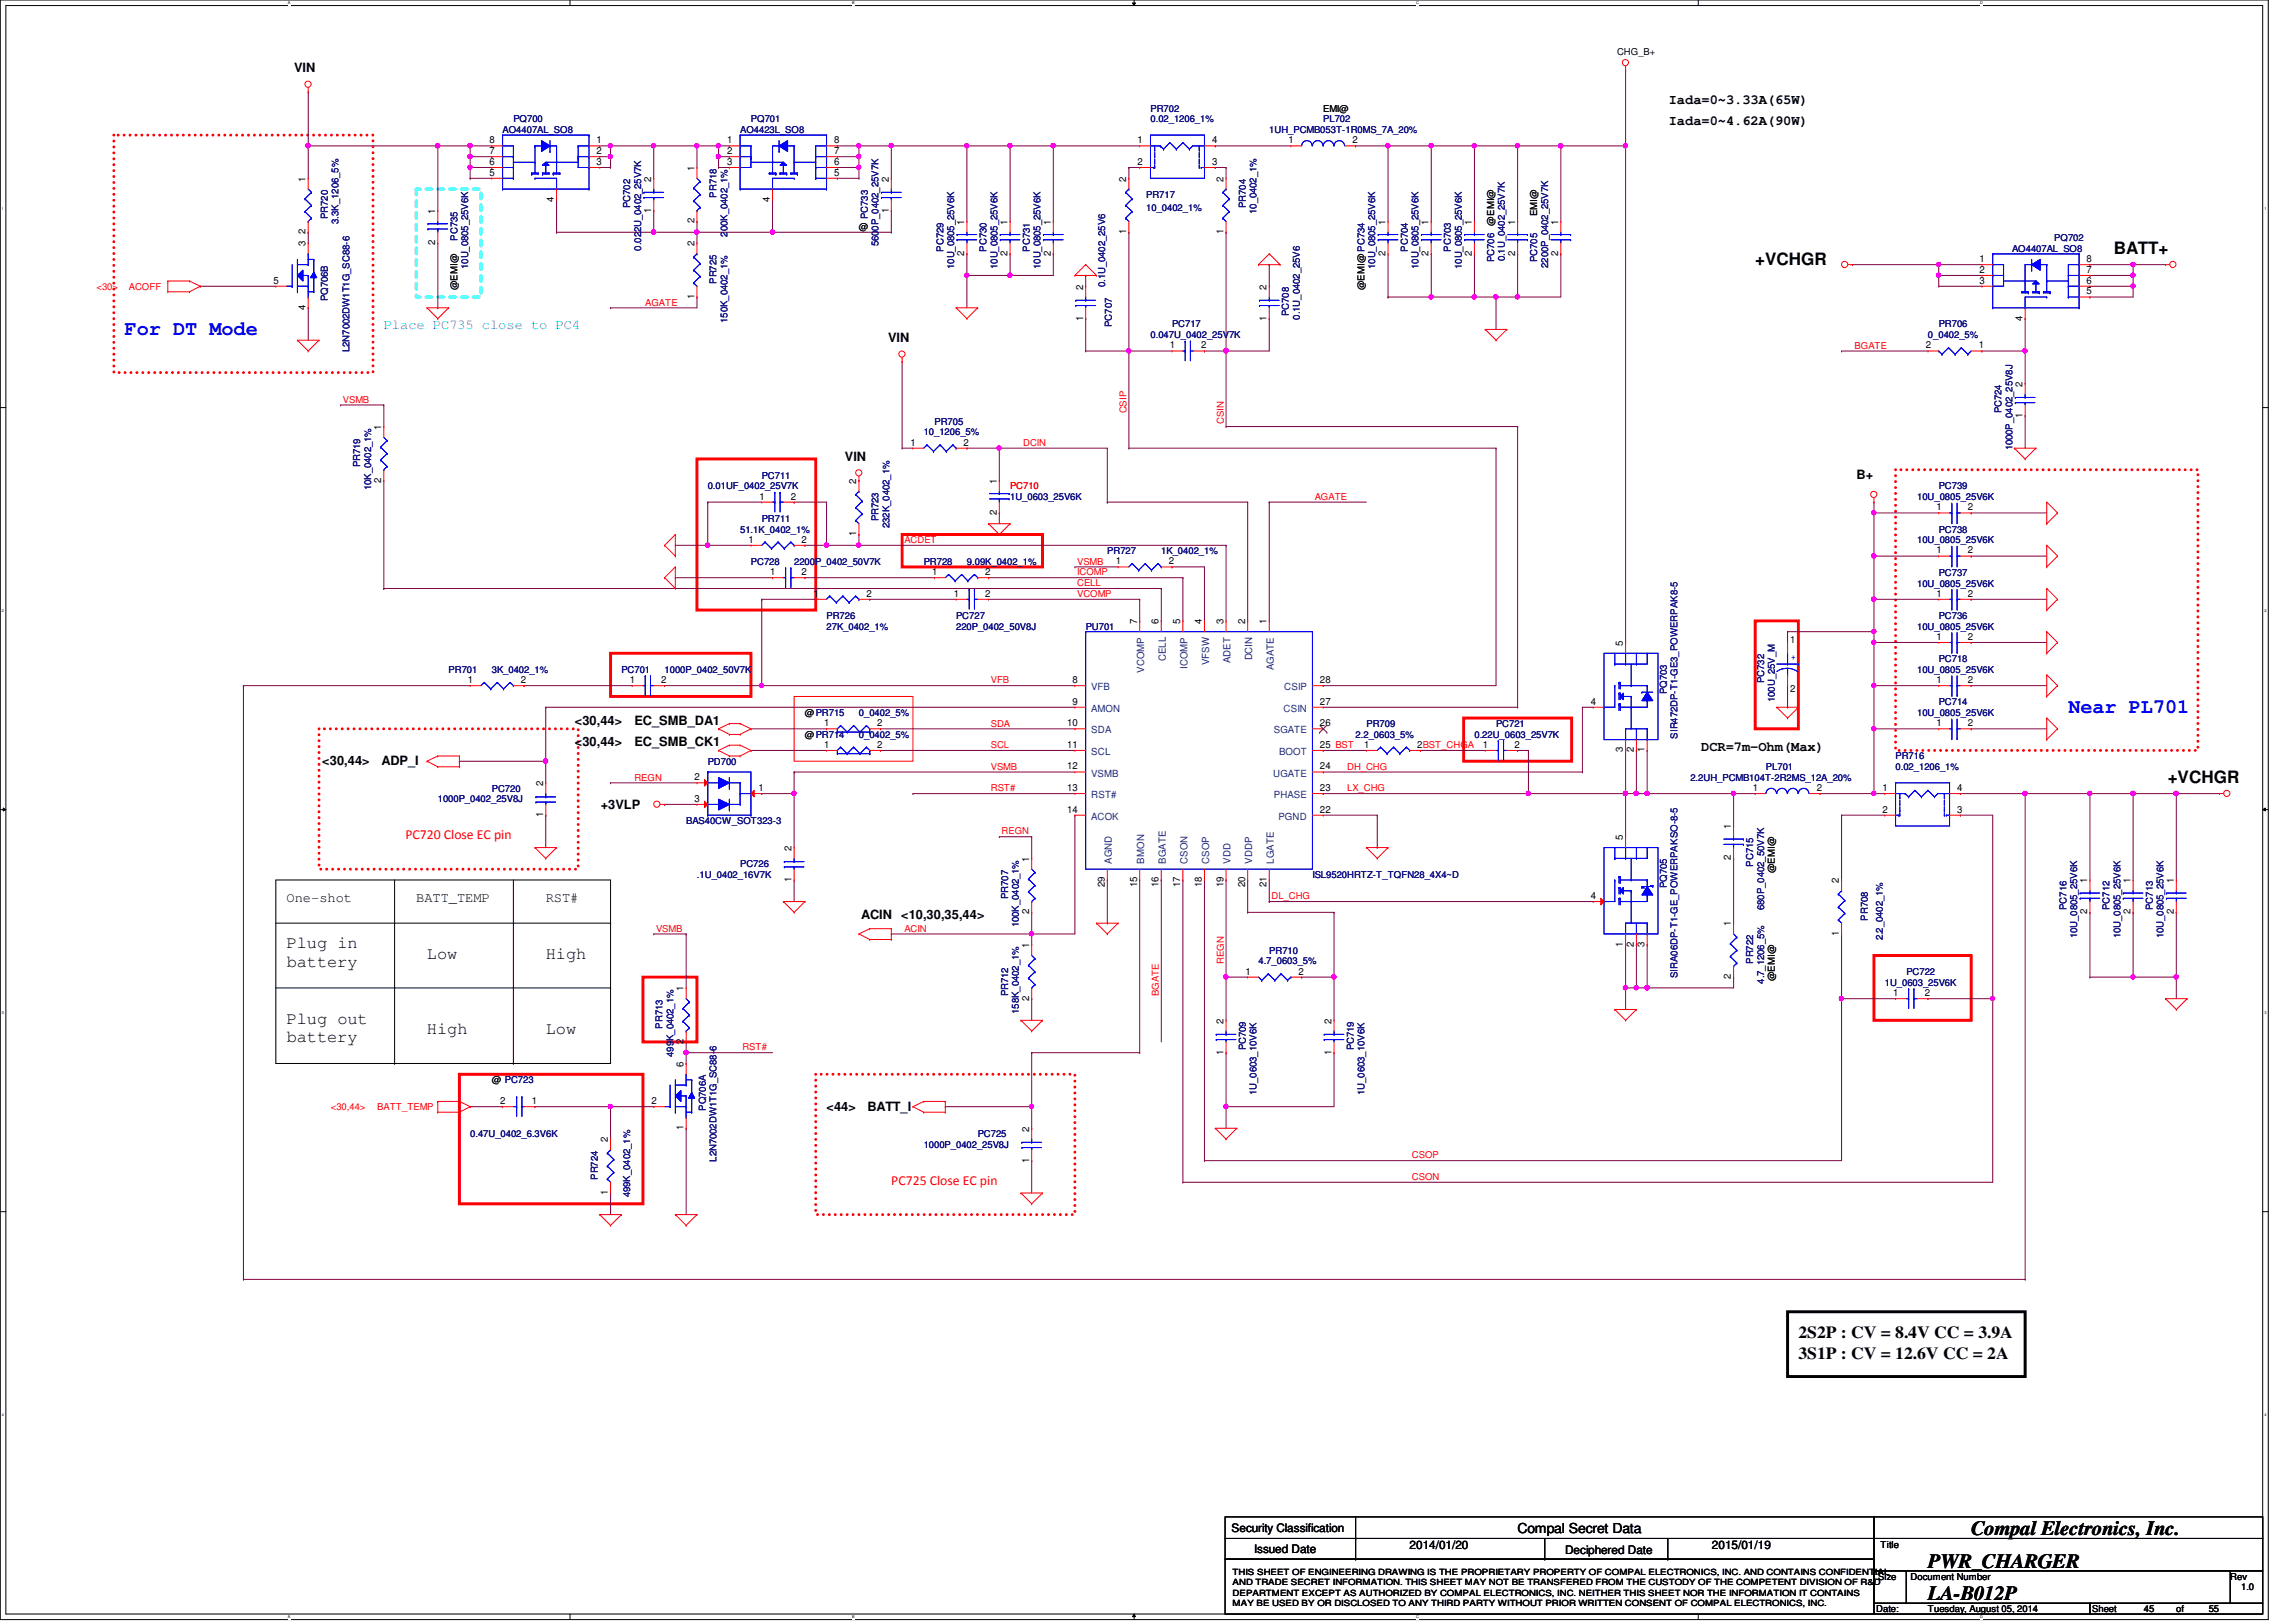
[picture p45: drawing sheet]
<svg xmlns="http://www.w3.org/2000/svg" width="297mm" height="210mm" viewBox="0 0 297 210" stroke-linecap="round" stroke-linejoin="round" font-family="sans-serif">
<defs><g id="words">
<g font-size="2.6" fill="#00f">
<text x="16.1" y="43.4">For DT Mode</text>
<text x="267.6" y="92.3">Near PL701</text>
</g>
<g font-size="2.6">
<text x="249.4" y="202.9">PWR_CHARGER</text>
<text x="255" y="198.7">Compal Electronics, Inc.</text>
<text x="249.4" y="207.1">LA-B012P</text>
</g>
<g font-size="2.2">
<text x="227.1" y="34.2">+VCHGR</text>
<text x="273.5" y="32.9">BATT+</text>
<text x="280.5" y="101.3">+VCHGR</text>
<text x="37.1" y="122.7">Plug in</text>
<text x="37.1" y="125.1">battery</text>
<text x="55.2" y="124.1">Low</text>
<text x="70.6" y="124.1">High</text>
<text x="37.1" y="132.5">Plug out</text>
<text x="37.1" y="134.9">battery</text>
<text x="55.2" y="133.9">High</text>
<text x="70.6" y="133.9">Low</text>
<text x="232.7" y="173.2">2S2P : CV = 8.4V CC = 3.9A</text>
<text x="232.7" y="175.8">3S1P : CV = 12.6V CC = 2A</text>
</g>
<g font-size="1.8">
<text x="215.9" y="13.4">Iada=0~3.33A(65W)</text>
<text x="215.9" y="16.2">Iada=0~4.62A(90W)</text>
<text x="220.1" y="97.2">DCR=7m-Ohm(Max)</text>
<text x="37.1" y="116.7">One-shot</text>
<text x="53.8" y="116.7">BATT_TEMP</text>
<text x="70.6" y="116.7">RST#</text>
<text x="196.3" y="198.3">Compal Secret Data</text>
</g>
<text font-size="1.8" fill="#0080ff" x="49.7" y="42.6">Place PC735 close to PC4</text>
<g font-size="1.8" fill="#f00">
<text x="52.4" y="108.6">PC720 Close EC pin</text>
<text x="115.3" y="153.3">PC725 Close EC pin</text>
</g>
<g font-size="1.7">
<text x="38.1" y="9.4">VIN</text>
<text x="114.9" y="44.3">VIN</text>
<text x="109.3" y="59.6">VIN</text>
<text x="240.2" y="62">B+</text>
<text x="74.4" y="93.8">&lt;30,44&gt;</text>
<text x="82.1" y="93.8">EC_SMB_DA1</text>
<text x="41.7" y="99.1">&lt;30,44&gt;</text>
<text x="49.4" y="99.1">ADP_I</text>
<text x="74.4" y="96.6">&lt;30,44&gt;</text>
<text x="82.1" y="96.6">EC_SMB_CK1</text>
<text x="77.7" y="104.6">+3VLP</text>
<text x="111.4" y="118.9">ACIN</text>
<text x="116.6" y="118.9">&lt;10,30,35,44&gt;</text>
<text x="106.9" y="143.8">&lt;44&gt;</text>
<text x="112.2" y="143.8">BATT_I</text>
</g>
<g font-size="1.5">
<text x="159.3" y="198.2">Security Classification</text>
<text x="162.3" y="200.9">Issued Date</text>
<text x="182.4" y="200.5">2014/01/20</text>
<text x="202.5" y="201">Deciphered Date</text>
<text x="221.5" y="200.5">2015/01/19</text>
</g>
<g font-size="1.3">
<text x="39.5" y="23.5" transform="rotate(-90 39.5 23.5)">1</text>
<text x="63.3" y="21.3">6</text>
<text x="63.3" y="22.7">5</text>
<text x="63.3" y="19.9">7</text>
<text x="63.3" y="18.5">8</text>
<text x="77.2" y="21.3">3</text>
<text x="77.2" y="19.9">2</text>
<text x="77.2" y="18.5">1</text>
<text x="84.2" y="23.5" transform="rotate(-90 84.2 23.5)">2</text>
<text x="89.8" y="22.1" transform="rotate(-90 89.8 22.1)">1</text>
<text x="94.1" y="21.3">3</text>
<text x="94.1" y="19.9">2</text>
<text x="94.1" y="18.5">1</text>
<text x="107.9" y="21.3">6</text>
<text x="107.9" y="22.7">5</text>
<text x="107.9" y="19.9">7</text>
<text x="107.9" y="18.5">8</text>
<text x="115" y="23.5" transform="rotate(-90 115 23.5)">2</text>
<text x="145.7" y="23.5" transform="rotate(-90 145.7 23.5)">2</text>
<text x="147.1" y="18.5">1</text>
<text x="147.1" y="21.3">2</text>
<text x="156.8" y="21.3">3</text>
<text x="156.8" y="18.5">4</text>
<text x="158.3" y="23.5" transform="rotate(-90 158.3 23.5)">2</text>
<text x="166.7" y="18.5">1</text>
<text x="175" y="18.5">2</text>
<text x="56.3" y="27.7" transform="rotate(-90 56.3 27.7)">1</text>
<text x="71.7" y="26.1" transform="rotate(-90 71.7 26.1)">4</text>
<text x="84.2" y="27.5" transform="rotate(-90 84.2 27.5)">1</text>
<text x="89.8" y="28.9" transform="rotate(-90 89.8 28.9)">2</text>
<text x="99.6" y="26.1" transform="rotate(-90 99.6 26.1)">4</text>
<text x="115" y="27.5" transform="rotate(-90 115 27.5)">1</text>
<text x="124.8" y="29.1" transform="rotate(-90 124.8 29.1)">1</text>
<text x="130.3" y="29.1" transform="rotate(-90 130.3 29.1)">1</text>
<text x="135.9" y="29.1" transform="rotate(-90 135.9 29.1)">1</text>
<text x="179.2" y="29.1" transform="rotate(-90 179.2 29.1)">1</text>
<text x="184.8" y="29.1" transform="rotate(-90 184.8 29.1)">1</text>
<text x="190.4" y="29.1" transform="rotate(-90 190.4 29.1)">1</text>
<text x="196" y="29.1" transform="rotate(-90 196 29.1)">1</text>
<text x="201.6" y="29.1" transform="rotate(-90 201.6 29.1)">1</text>
<text x="39.5" y="31.9" transform="rotate(-90 39.5 31.9)">3</text>
<text x="39.5" y="30.3" transform="rotate(-90 39.5 30.3)">2</text>
<text x="56.3" y="31.7" transform="rotate(-90 56.3 31.7)">2</text>
<text x="89.8" y="31.9" transform="rotate(-90 89.8 31.9)">2</text>
<text x="124.8" y="33.1" transform="rotate(-90 124.8 33.1)">2</text>
<text x="130.3" y="33.1" transform="rotate(-90 130.3 33.1)">2</text>
<text x="135.9" y="33.1" transform="rotate(-90 135.9 33.1)">2</text>
<text x="145.7" y="30.3" transform="rotate(-90 145.7 30.3)">1</text>
<text x="158.3" y="30.3" transform="rotate(-90 158.3 30.3)">1</text>
<text x="179.2" y="33.1" transform="rotate(-90 179.2 33.1)">2</text>
<text x="184.8" y="33.1" transform="rotate(-90 184.8 33.1)">2</text>
<text x="190.4" y="33.1" transform="rotate(-90 190.4 33.1)">2</text>
<text x="196" y="33.1" transform="rotate(-90 196 33.1)">2</text>
<text x="201.6" y="33.1" transform="rotate(-90 201.6 33.1)">2</text>
<text x="256.1" y="35.3">2</text>
<text x="256.1" y="33.9">1</text>
<text x="270" y="35.3">7</text>
<text x="270" y="33.9">8</text>
<text x="35.4" y="36.7">5</text>
<text x="39.5" y="40.1" transform="rotate(-90 39.5 40.1)">4</text>
<text x="89.8" y="38.7" transform="rotate(-90 89.8 38.7)">1</text>
<text x="140.1" y="41.5" transform="rotate(-90 140.1 41.5)">1</text>
<text x="140.1" y="37.5" transform="rotate(-90 140.1 37.5)">2</text>
<text x="163.9" y="41.5" transform="rotate(-90 163.9 41.5)">1</text>
<text x="163.9" y="37.5" transform="rotate(-90 163.9 37.5)">2</text>
<text x="256.1" y="36.7">3</text>
<text x="261.7" y="41.5" transform="rotate(-90 261.7 41.5)">4</text>
<text x="270" y="36.7">6</text>
<text x="270" y="38.1">5</text>
<text x="151.3" y="45.1">1</text>
<text x="155.4" y="45.1">2</text>
<text x="249.1" y="45.1">2</text>
<text x="256" y="45.1">1</text>
<text x="261.7" y="50" transform="rotate(-90 261.7 50)">2</text>
<text x="49.3" y="55.6" transform="rotate(-90 49.3 55.6)">1</text>
<text x="117.8" y="57.7">1</text>
<text x="124.7" y="57.7">2</text>
<text x="261.7" y="54.1" transform="rotate(-90 261.7 54.1)">1</text>
<text x="49.3" y="62.4" transform="rotate(-90 49.3 62.4)">2</text>
<text x="98.3" y="64.6">1</text>
<text x="102.3" y="64.6">2</text>
<text x="110.8" y="62.6" transform="rotate(-90 110.8 62.6)">2</text>
<text x="128.9" y="62.6" transform="rotate(-90 128.9 62.6)">1</text>
<text x="96.9" y="70.2">1</text>
<text x="103.7" y="70.2">2</text>
<text x="110.8" y="69.4" transform="rotate(-90 110.8 69.4)">1</text>
<text x="128.9" y="66.6" transform="rotate(-90 128.9 66.6)">2</text>
<text x="250.5" y="66">1</text>
<text x="250.5" y="71.6">1</text>
<text x="254.6" y="66">2</text>
<text x="254.6" y="71.6">2</text>
<text x="99.6" y="74.4">1</text>
<text x="103.7" y="74.4">2</text>
<text x="105.2" y="77.2">1</text>
<text x="112.1" y="77.2">2</text>
<text x="120.6" y="74.4">1</text>
<text x="123.4" y="77.2">1</text>
<text x="127.5" y="74.4">2</text>
<text x="127.5" y="77.2">2</text>
<text x="144.4" y="73">1</text>
<text x="151.2" y="73">2</text>
<text x="250.5" y="77.2">1</text>
<text x="254.6" y="77.2">2</text>
<text x="147.1" y="80.8" transform="rotate(-90 147.1 80.8)">7</text>
<text x="149.9" y="80.8" transform="rotate(-90 149.9 80.8)">6</text>
<text x="152.7" y="80.8" transform="rotate(-90 152.7 80.8)">5</text>
<text x="155.5" y="80.8" transform="rotate(-90 155.5 80.8)">4</text>
<text x="158.3" y="80.8" transform="rotate(-90 158.3 80.8)">3</text>
<text x="161.1" y="80.8" transform="rotate(-90 161.1 80.8)">2</text>
<text x="163.9" y="80.8" transform="rotate(-90 163.9 80.8)">1</text>
<text x="210" y="83.6" transform="rotate(-90 210 83.6)">5</text>
<text x="231.6" y="83.3">1</text>
<text x="250.5" y="82.8">1</text>
<text x="254.6" y="82.8">2</text>
<text x="60.5" y="88.4">1</text>
<text x="67.4" y="88.4">2</text>
<text x="81.5" y="88.4">1</text>
<text x="85.6" y="88.4">2</text>
<text x="138.8" y="88.4">8</text>
<text x="170.8" y="88.4">28</text>
<text x="231.6" y="89.5">2</text>
<text x="250.5" y="88.4">1</text>
<text x="254.6" y="88.4">2</text>
<text x="106.6" y="94">1</text>
<text x="113.5" y="94">2</text>
<text x="138" y="94">10</text>
<text x="138.8" y="91.2">9</text>
<text x="170.8" y="91.2">27</text>
<text x="170.8" y="94">26</text>
<text x="205.8" y="91.2">4</text>
<text x="250.5" y="94">1</text>
<text x="254.6" y="94">2</text>
<text x="70.3" y="101.7" transform="rotate(-90 70.3 101.7)">2</text>
<text x="89.9" y="101">2</text>
<text x="106.6" y="96.8">1</text>
<text x="113.5" y="96.8">2</text>
<text x="138" y="96.8">11</text>
<text x="138" y="99.6">12</text>
<text x="170.8" y="96.8">25 BST</text>
<text x="170.8" y="99.6">24</text>
<text x="176.5" y="96.8">1</text>
<text x="183.3" y="96.8">2BST_CHGA</text>
<text x="191.9" y="96.8">1</text>
<text x="195.9" y="96.8">2</text>
<text x="210" y="97.4" transform="rotate(-90 210 97.4)">3</text>
<text x="211.4" y="97.4" transform="rotate(-90 211.4 97.4)">2</text>
<text x="212.8" y="97.4" transform="rotate(-90 212.8 97.4)">1</text>
<text x="70.3" y="105.7" transform="rotate(-90 70.3 105.7)">1</text>
<text x="89.9" y="103.8">3</text>
<text x="98.1" y="102.4">1</text>
<text x="138" y="102.4">13</text>
<text x="138" y="105.2">14</text>
<text x="170.8" y="105.2">22</text>
<text x="170.8" y="102.4">23</text>
<text x="223.9" y="107.3" transform="rotate(-90 223.9 107.3)">1</text>
<text x="226.8" y="102.4">1</text>
<text x="235" y="102.4">2</text>
<text x="243.5" y="102.4">1</text>
<text x="243.5" y="105.2">2</text>
<text x="253.2" y="105.2">3</text>
<text x="253.2" y="102.4">4</text>
<text x="102.4" y="110.1" transform="rotate(-90 102.4 110.1)">2</text>
<text x="133.1" y="111.5" transform="rotate(-90 133.1 111.5)">1</text>
<text x="210" y="108.7" transform="rotate(-90 210 108.7)">5</text>
<text x="223.9" y="111.3" transform="rotate(-90 223.9 111.3)">2</text>
<text x="102.4" y="114.1" transform="rotate(-90 102.4 114.1)">1</text>
<text x="133.1" y="118.3" transform="rotate(-90 133.1 118.3)">2</text>
<text x="142.9" y="114.8" transform="rotate(-90 142.9 114.8)">29</text>
<text x="147.1" y="114.8" transform="rotate(-90 147.1 114.8)">15</text>
<text x="149.9" y="114.8" transform="rotate(-90 149.9 114.8)">16</text>
<text x="152.7" y="114.8" transform="rotate(-90 152.7 114.8)">17</text>
<text x="155.5" y="114.8" transform="rotate(-90 155.5 114.8)">18</text>
<text x="158.3" y="114.8" transform="rotate(-90 158.3 114.8)">19</text>
<text x="161.1" y="114.8" transform="rotate(-90 161.1 114.8)">20</text>
<text x="163.9" y="114.8" transform="rotate(-90 163.9 114.8)">21</text>
<text x="205.8" y="116.3">4</text>
<text x="223.9" y="119.9" transform="rotate(-90 223.9 119.9)">1</text>
<text x="237.9" y="114.3" transform="rotate(-90 237.9 114.3)">2</text>
<text x="270" y="118.3" transform="rotate(-90 270 118.3)">2</text>
<text x="270" y="114.3" transform="rotate(-90 270 114.3)">1</text>
<text x="275.6" y="118.3" transform="rotate(-90 275.6 118.3)">2</text>
<text x="275.6" y="114.3" transform="rotate(-90 275.6 114.3)">1</text>
<text x="281.2" y="118.3" transform="rotate(-90 281.2 118.3)">2</text>
<text x="281.2" y="114.3" transform="rotate(-90 281.2 114.3)">1</text>
<text x="133.1" y="122.7" transform="rotate(-90 133.1 122.7)">1</text>
<text x="210" y="122.5" transform="rotate(-90 210 122.5)">1</text>
<text x="211.4" y="122.5" transform="rotate(-90 211.4 122.5)">2</text>
<text x="212.8" y="122.5" transform="rotate(-90 212.8 122.5)">3</text>
<text x="237.9" y="121.1" transform="rotate(-90 237.9 121.1)">1</text>
<text x="88.4" y="128.3" transform="rotate(-90 88.4 128.3)">1</text>
<text x="133.1" y="129.5" transform="rotate(-90 133.1 129.5)">2</text>
<text x="161.1" y="126.1">1</text>
<text x="168" y="126.1">2</text>
<text x="223.9" y="126.7" transform="rotate(-90 223.9 126.7)">2</text>
<text x="244.9" y="128.9">1</text>
<text x="249" y="128.9">2</text>
<text x="88.4" y="135.1" transform="rotate(-90 88.4 135.1)">2</text>
<text x="158.3" y="136.5" transform="rotate(-90 158.3 136.5)">1</text>
<text x="158.3" y="132.5" transform="rotate(-90 158.3 132.5)">2</text>
<text x="172.3" y="136.5" transform="rotate(-90 172.3 136.5)">1</text>
<text x="172.3" y="132.5" transform="rotate(-90 172.3 132.5)">2</text>
<text x="64.7" y="142.9">2</text>
<text x="68.8" y="142.9">1</text>
<text x="84.3" y="142.9">2</text>
<text x="88.4" y="138" transform="rotate(-90 88.4 138)">6</text>
<text x="78.7" y="147.8" transform="rotate(-90 78.7 147.8)">2</text>
<text x="88.4" y="146.3" transform="rotate(-90 88.4 146.3)">1</text>
<text x="133.1" y="146.4" transform="rotate(-90 133.1 146.4)">2</text>
<text x="78.7" y="154.6" transform="rotate(-90 78.7 154.6)">1</text>
<text x="133.1" y="150.5" transform="rotate(-90 133.1 150.5)">1</text>
</g>
<g font-size="1.3" fill="#004080">
<text x="141.2" y="89.3">VFB</text>
<text x="148" y="87.1" transform="rotate(-90 148 87.1)">VCOMP</text>
<text x="150.8" y="85.6" transform="rotate(-90 150.8 85.6)">CELL</text>
<text x="153.6" y="86.6" transform="rotate(-90 153.6 86.6)">ICOMP</text>
<text x="156.4" y="86.1" transform="rotate(-90 156.4 86.1)">VFSW</text>
<text x="159.2" y="85.8" transform="rotate(-90 159.2 85.8)">ADET</text>
<text x="162" y="85.5" transform="rotate(-90 162 85.5)">DCIN</text>
<text x="164.8" y="86.7" transform="rotate(-90 164.8 86.7)">AGATE</text>
<text x="166.2" y="89.3">CSIP</text>
<text x="141.2" y="92.1">AMON</text>
<text x="141.2" y="94.9">SDA</text>
<text x="164.8" y="94.9">SGATE</text>
<text x="166.1" y="92.1">CSIN</text>
<text x="141.2" y="97.7">SCL</text>
<text x="141.2" y="100.5">VSMB</text>
<text x="164.7" y="100.5">UGATE</text>
<text x="165.5" y="97.7">BOOT</text>
<text x="141.2" y="103.3">RST#</text>
<text x="141.2" y="106.1">ACOK</text>
<text x="164.8" y="103.3">PHASE</text>
<text x="165.4" y="106.1">PGND</text>
<text x="143.8" y="111.8" transform="rotate(-90 143.8 111.8)">AGND</text>
<text x="148" y="111.8" transform="rotate(-90 148 111.8)">BMON</text>
<text x="150.8" y="111.8" transform="rotate(-90 150.8 111.8)">BGATE</text>
<text x="153.6" y="111.8" transform="rotate(-90 153.6 111.8)">CSON</text>
<text x="156.4" y="111.8" transform="rotate(-90 156.4 111.8)">CSOP</text>
<text x="159.2" y="111.8" transform="rotate(-90 159.2 111.8)">VDD</text>
<text x="162" y="111.8" transform="rotate(-90 162 111.8)">VDDP</text>
<text x="164.8" y="111.8" transform="rotate(-90 164.8 111.8)">LGATE</text>
</g>
<g font-size="1.2">
<text x="209.2" y="7.2">CHG_B+</text>
<text x="171.2" y="14.4">EMI@</text>
<text x="111.1" y="29.8">@</text>
<text x="193.3" y="29.2" transform="rotate(-90 193.3 29.2)">@EMI@</text>
<text x="198.9" y="28" transform="rotate(-90 198.9 28)">EMI@</text>
<text x="59.2" y="37.6" transform="rotate(-90 59.2 37.6)">@EMI@</text>
<text x="176.5" y="37.6" transform="rotate(-90 176.5 37.6)">@EMI@ PC734</text>
<text x="104.1" y="92.7">@PR715</text>
<text x="104.1" y="95.5">@PR714</text>
<text x="229.6" y="113" transform="rotate(-90 229.6 113)">@EMI@</text>
<text x="229.6" y="127" transform="rotate(-90 229.6 127)">@EMI@</text>
<text x="63.6" y="140.2">@ PC723</text>
<text x="243.3" y="200.4">Title</text>
<text x="242.7" y="208.6">Date:</text>
<text x="243" y="204.4">Size</text>
<text x="247.2" y="204.4">Document Number</text>
<text x="249.4" y="208.6">Tuesday, August 05, 2014</text>
<text x="270.7" y="208.6">Sheet</text>
<text x="277.4" y="208.6">45</text>
<text x="281.6" y="208.6">of</text>
<text x="285.7" y="208.6">55</text>
<text x="288.5" y="204.4">Rev</text>
<text x="289.9" y="205.8">1.0</text>
</g>
<g font-size="1.2" fill="#000080">
<text x="65" y="17.2">AO4407AL_SO8</text>
<text x="66.4" y="15.8">PQ700</text>
<text x="95.8" y="17.2">AO4423L_SO8</text>
<text x="97.2" y="15.8">PQ701</text>
<text x="148.8" y="14.4">PR702</text>
<text x="148.8" y="15.8">0.02_1206_1%</text>
<text x="164.2" y="17.2">1UH_PCMB053T-1R0MS_7A_20%</text>
<text x="171.2" y="15.8">PL702</text>
<text x="42.4" y="28.4" transform="rotate(-90 42.4 28.4)">PR720</text>
<text x="43.8" y="29" transform="rotate(-90 43.8 29)">3.3K_1206_5%</text>
<text x="81.5" y="27" transform="rotate(-90 81.5 27)">PC702</text>
<text x="92.7" y="25.6" transform="rotate(-90 92.7 25.6)">PR718</text>
<text x="112.3" y="28.4" transform="rotate(-90 112.3 28.4)">PC733</text>
<text x="148.3" y="25.6">PR717</text>
<text x="148.3" y="27.3">10_0402_1%</text>
<text x="161.2" y="27" transform="rotate(-90 161.2 27)">PR704</text>
<text x="162.6" y="27.7" transform="rotate(-90 162.6 27.7)">10_0402_1%</text>
<text x="59.2" y="31.2" transform="rotate(-90 59.2 31.2)">PC735</text>
<text x="60.6" y="34.8" transform="rotate(-90 60.6 34.8)">10U_0805_25V6K</text>
<text x="82.9" y="32.4" transform="rotate(-90 82.9 32.4)">0.022U_0402_25V7K</text>
<text x="94.1" y="30.6" transform="rotate(-90 94.1 30.6)">200K_0402_1%</text>
<text x="113.7" y="31.9" transform="rotate(-90 113.7 31.9)">5600P_0402_25V7K</text>
<text x="122" y="32.6" transform="rotate(-90 122 32.6)">PC729</text>
<text x="123.4" y="34.8" transform="rotate(-90 123.4 34.8)">10U_0805_25V6K</text>
<text x="127.6" y="32.6" transform="rotate(-90 127.6 32.6)">PC730</text>
<text x="129" y="34.8" transform="rotate(-90 129 34.8)">10U_0805_25V6K</text>
<text x="133.2" y="32.6" transform="rotate(-90 133.2 32.6)">PC731</text>
<text x="134.6" y="34.8" transform="rotate(-90 134.6 34.8)">10U_0805_25V6K</text>
<text x="177.9" y="34.8" transform="rotate(-90 177.9 34.8)">10U_0805_25V6K</text>
<text x="182.1" y="32.6" transform="rotate(-90 182.1 32.6)">PC704</text>
<text x="183.5" y="34.8" transform="rotate(-90 183.5 34.8)">10U_0805_25V6K</text>
<text x="187.7" y="32.6" transform="rotate(-90 187.7 32.6)">PC703</text>
<text x="189.1" y="34.8" transform="rotate(-90 189.1 34.8)">10U_0805_25V6K</text>
<text x="193.3" y="34" transform="rotate(-90 193.3 34)">PC706</text>
<text x="194.7" y="33.8" transform="rotate(-90 194.7 33.8)">0.1U_0402_25V7K</text>
<text x="198.9" y="34" transform="rotate(-90 198.9 34)">PC705</text>
<text x="200.3" y="34.7" transform="rotate(-90 200.3 34.7)">2200P_0402_25V7K</text>
<text x="260.3" y="32.6">AO4407AL_SO8</text>
<text x="265.8" y="31.2">PQ702</text>
<text x="42.4" y="39" transform="rotate(-90 42.4 39)">PQ706B</text>
<text x="92.7" y="36.7" transform="rotate(-90 92.7 36.7)">PR725</text>
<text x="94.1" y="41.8" transform="rotate(-90 94.1 41.8)">150K_0402_1%</text>
<text x="143" y="37.2" transform="rotate(-90 143 37.2)">0.1U_0402_25V6</text>
<text x="166.7" y="40.9" transform="rotate(-90 166.7 40.9)">PC708</text>
<text x="168.1" y="41.4" transform="rotate(-90 168.1 41.4)">0.1U_0402_25V6</text>
<text x="45.2" y="45.6" transform="rotate(-90 45.2 45.6)">L2N7002DW1T1G_SC88-6</text>
<text x="143.8" y="42.3" transform="rotate(-90 143.8 42.3)">PC707</text>
<text x="148.8" y="43.8">0.047U_0402_25V7K</text>
<text x="151.6" y="42.4">PC717</text>
<text x="249.4" y="43.8">0_0402_5%</text>
<text x="250.8" y="42.4">PR706</text>
<text x="258.9" y="53.5" transform="rotate(-90 258.9 53.5)">PC724</text>
<text x="119.5" y="56.3">10_1206_5%</text>
<text x="120.9" y="54.9">PR705</text>
<text x="260.3" y="58.3" transform="rotate(-90 260.3 58.3)">1000P_0402_25V8J</text>
<text x="46.6" y="60.5" transform="rotate(-90 46.6 60.5)">PR719</text>
<text x="48" y="63.5" transform="rotate(-90 48 63.5)">10K_0402_1%</text>
<text x="91.6" y="63.3">0.01UF_0402_25V7K</text>
<text x="98.5" y="61.9">PC711</text>
<text x="130.7" y="64.7">1U_0603_25V6K</text>
<text x="248" y="64.7">10U_0805_25V6K</text>
<text x="250.8" y="63.3">PC739</text>
<text x="95.8" y="68.9">51.1K_0402_1%</text>
<text x="98.5" y="67.5">PR711</text>
<text x="113.7" y="67.5" transform="rotate(-90 113.7 67.5)">PR723</text>
<text x="115.1" y="68.3" transform="rotate(-90 115.1 68.3)">232K_0402_1%</text>
<text x="143.3" y="71.7">PR727</text>
<text x="150.2" y="71.7">1K_0402_1%</text>
<text x="248" y="70.3">10U_0805_25V6K</text>
<text x="250.8" y="68.9">PC738</text>
<text x="97.2" y="73.1">PC728</text>
<text x="102.7" y="73.1">2200P_0402_50V7K</text>
<text x="119.5" y="73.1">PR728</text>
<text x="125.1" y="73.1">9.09K_0402_1%</text>
<text x="248" y="75.9">10U_0805_25V6K</text>
<text x="250.8" y="74.5">PC737</text>
<text x="106.9" y="80.1">PR726</text>
<text x="106.9" y="81.5">27K_0402_1%</text>
<text x="123.7" y="80.1">PC727</text>
<text x="123.7" y="81.5">220P_0402_50V8J</text>
<text x="140.5" y="81.5">PU701</text>
<text x="248" y="81.5">10U_0805_25V6K</text>
<text x="250.8" y="80.1">PC736</text>
<text x="58" y="87.1">PR701</text>
<text x="63.6" y="87.1">3K_0402_1%</text>
<text x="80.4" y="87.1">PC701</text>
<text x="86" y="87.1">1000P_0402_50V7K</text>
<text x="215.6" y="89.8" transform="rotate(-90 215.6 89.8)">PQ703</text>
<text x="228.2" y="88.4" transform="rotate(-90 228.2 88.4)">PC732</text>
<text x="248" y="87.1">10U_0805_25V6K</text>
<text x="250.8" y="85.7">PC718</text>
<text x="111.1" y="92.7">0_0402_5%</text>
<text x="111.1" y="95.5">0_0402_5%</text>
<text x="175.4" y="95.5">2.2_0603_5%</text>
<text x="176.8" y="94.1">PR709</text>
<text x="190.8" y="95.5">0.22U_0603_25V7K</text>
<text x="193.5" y="94.1">PC721</text>
<text x="217" y="95.6" transform="rotate(-90 217 95.6)">SIR472DP-T1-GE3_POWERPAK8-5</text>
<text x="229.6" y="90.8" transform="rotate(-90 229.6 90.8)">100U_25V_M</text>
<text x="248" y="92.7">10U_0805_25V6K</text>
<text x="250.8" y="91.3">PC714</text>
<text x="91.6" y="99">PD700</text>
<text x="218.7" y="101">2.2UH_PCMB104T-2R2MS_12A_20%</text>
<text x="228.5" y="99.7">PL701</text>
<text x="245.2" y="98.3">PR716</text>
<text x="245.2" y="99.7">0.02_1206_1%</text>
<text x="56.6" y="103.8">1000P_0402_25V8J</text>
<text x="63.6" y="102.4">PC720</text>
<text x="88.8" y="106.6">BAS40CW_SOT323-3</text>
<text x="90.2" y="113.6">.1U_0402_16V7K</text>
<text x="95.8" y="112.2">PC726</text>
<text x="169.8" y="113.6">ISL9520HRTZ-T_TQFN28_4X4~D</text>
<text x="226.8" y="112.2" transform="rotate(-90 226.8 112.2)">PC715</text>
<text x="130.4" y="116.4" transform="rotate(-90 130.4 116.4)">PR707</text>
<text x="215.6" y="115" transform="rotate(-90 215.6 115)">PQ705</text>
<text x="228.2" y="117.8" transform="rotate(-90 228.2 117.8)">680P_0402_50V7K</text>
<text x="241.6" y="119.2" transform="rotate(-90 241.6 119.2)">PR708</text>
<text x="267.3" y="117.8" transform="rotate(-90 267.3 117.8)">PC716</text>
<text x="272.9" y="117.8" transform="rotate(-90 272.9 117.8)">PC712</text>
<text x="278.5" y="117.8" transform="rotate(-90 278.5 117.8)">PC713</text>
<text x="131.8" y="120" transform="rotate(-90 131.8 120)">100K_0402_1%</text>
<text x="162.8" y="124.8">4.7_0603_5%</text>
<text x="164.2" y="123.4">PR710</text>
<text x="226.8" y="124.8" transform="rotate(-90 226.8 124.8)">PR722</text>
<text x="243.6" y="121.7" transform="rotate(-90 243.6 121.7)">2.2_0402_1%</text>
<text x="268.7" y="121.4" transform="rotate(-90 268.7 121.4)">10U_0805_25V6K</text>
<text x="274.3" y="121.4" transform="rotate(-90 274.3 121.4)">10U_0805_25V6K</text>
<text x="279.9" y="121.4" transform="rotate(-90 279.9 121.4)">10U_0805_25V6K</text>
<text x="130.4" y="128.9" transform="rotate(-90 130.4 128.9)">PR712</text>
<text x="131.8" y="131.2" transform="rotate(-90 131.8 131.2)">158K_0402_1%</text>
<text x="217" y="126.6" transform="rotate(-90 217 126.6)">SIRA06DP-T1-GE_POWERPAKSO-8-5</text>
<text x="228.2" y="127.3" transform="rotate(-90 228.2 127.3)">4.7_1206_5%</text>
<text x="243.8" y="127.6">1U_0603_25V6K</text>
<text x="246.6" y="126.2">PC722</text>
<text x="85.7" y="133.1" transform="rotate(-90 85.7 133.1)">PR713</text>
<text x="87.1" y="136.8" transform="rotate(-90 87.1 136.8)">499K_0402_1%</text>
<text x="161.2" y="135.9" transform="rotate(-90 161.2 135.9)">PC709</text>
<text x="175.1" y="135.9" transform="rotate(-90 175.1 135.9)">PC719</text>
<text x="91.3" y="143.8" transform="rotate(-90 91.3 143.8)">PQ706A</text>
<text x="162.6" y="141.7" transform="rotate(-90 162.6 141.7)">1U_0603_10V6K</text>
<text x="176.5" y="141.7" transform="rotate(-90 176.5 141.7)">1U_0603_10V6K</text>
<text x="60.8" y="147.2">0.47U_0402_6.3V6K</text>
<text x="119.5" y="148.5">1000P_0402_25V8J</text>
<text x="126.5" y="147.2">PC725</text>
<text x="77.3" y="152.7" transform="rotate(-90 77.3 152.7)">PR724</text>
<text x="81.5" y="154.9" transform="rotate(-90 81.5 154.9)">499K_0402_1%</text>
<text x="92.7" y="150.3" transform="rotate(-90 92.7 150.3)">L2N7002DW1T1G_SC88-6</text>
</g>
<g font-size="1.2" fill="#f00">
<text x="12.5" y="37.5">&lt;30&gt;</text>
<text x="16.7" y="37.5">ACOFF</text>
<text x="83.5" y="39.5">AGATE</text>
<text x="239.9" y="45.1">BGATE</text>
<text x="44.4" y="52.1">VSMB</text>
<text x="145.8" y="53.5" transform="rotate(-90 145.8 53.5)">CSIP</text>
<text x="132.4" y="57.7">DCIN</text>
<text x="158.3" y="54.9" transform="rotate(-90 158.3 54.9)">CSIN</text>
<text x="130.7" y="63.3">PC710</text>
<text x="170.1" y="64.7">AGATE</text>
<text x="117" y="70.3">ACDET</text>
<text x="139.4" y="75.9">CELL</text>
<text x="139.4" y="77.3">VCOMP</text>
<text x="139.4" y="73.1">VSMB</text>
<text x="139.4" y="74.5">ICOMP</text>
<text x="128.2" y="88.4">VFB</text>
<text x="128.2" y="94">SDA</text>
<text x="82.1" y="101">REGN</text>
<text x="128.2" y="99.6">VSMB</text>
<text x="128.2" y="96.8">SCL</text>
<text x="174.3" y="99.6">DH_CHG</text>
<text x="128.2" y="102.4">RST#</text>
<text x="129.6" y="108">REGN</text>
<text x="174.3" y="102.4">LX_CHG</text>
<text x="164.5" y="116.4">DL_CHG</text>
<text x="84.9" y="120.6">VSMB</text>
<text x="117" y="120.6">ACIN</text>
<text x="158.3" y="124.8" transform="rotate(-90 158.3 124.8)">REGN</text>
<text x="149.9" y="128.9" transform="rotate(-90 149.9 128.9)">BGATE</text>
<text x="96.1" y="135.9">RST#</text>
<text x="42.8" y="143.7">&lt;30,44&gt;</text>
<text x="48.8" y="143.7">BATT_TEMP</text>
<text x="182.7" y="149.9">CSOP</text>
<text x="182.7" y="152.7">CSON</text>
</g>
<text font-size="1.2" fill="#00f" x="231.7" y="85.4">+</text>
<g font-size="1.1">
<text x="159.5" y="203.8">THIS SHEET OF ENGINEERING DRAWING IS THE PROPRIETARY PROPERTY OF COMPAL ELECTRONICS, INC. AND CONTAINS CONFIDENTIAL</text>
<text x="159.5" y="205.1">AND TRADE SECRET INFORMATION. THIS SHEET MAY NOT BE TRANSFERED FROM THE CUSTODY OF THE COMPETENT DIVISION OF R&amp;D</text>
<text x="159.5" y="206.5">DEPARTMENT EXCEPT AS AUTHORIZED BY COMPAL ELECTRONICS, INC. NEITHER THIS SHEET NOR THE INFORMATION IT CONTAINS</text>
<text x="159.5" y="207.9">MAY BE USED BY OR DISCLOSED TO ANY THIRD PARTY WITHOUT PRIOR WRITTEN CONSENT OF COMPAL ELECTRONICS, INC.</text>
</g>
<g font-size=".5">
<text x="37.3" y=".6">A</text>
<text x="110.2" y=".6">B</text>
<text x="183.2" y=".6">C</text>
<text x="256.2" y=".6">D</text>
<text x=".3" y="27.1">1</text>
<text x="292.9" y="27.1">1</text>
<text x=".3" y="79.2">2</text>
<text x="292.9" y="79.2">2</text>
<text x=".3" y="131.2">3</text>
<text x="292.9" y="131.2">3</text>
<text x=".3" y="183.2">4</text>
<text x="292.9" y="183.2">4</text>
<text x="37.3" y="209.4">A</text>
<text x="110.2" y="209.4">B</text>
<text x="183.2" y="209.4">C</text>
<text x="256.2" y="209.4">D</text>
</g>
</g></defs>
<path d="M0 0h293.5v209.6h-293.5zM.8 .7h291.9v208.2h-291.9z" fill="none" stroke="#000" stroke-width=".13"/>
<g fill="#fff">
<path d="M37.3 .1h.2v.6h-.2z"/>
<path d="M37.3 209h.2v.5h-.2z"/>
</g>
<path d="M73.7 0v.7M73.7 208.9v.7" fill="none" stroke="#000" stroke-width=".13"/>
<g fill="#fff">
<path d="M110.2 .1h.3v.6h-.3z"/>
<path d="M110.2 209h.3v.5h-.3z"/>
</g>
<path d="M146.5 .4h.4l-.2 .3zM146.7 0v.7M146.7 208.9l.2 .3h-.4zM146.7 208.9v.7" fill="none" stroke="#000" stroke-width=".13"/>
<path d="M146.5 .4h.4l-.2 .3zM146.7 208.9l.2 .3h-.4z" fill="#000"/>
<g fill="#fff">
<path d="M183.2 .1h.3v.6h-.3z"/>
<path d="M183.2 209h.3v.5h-.3z"/>
</g>
<path d="M219.7 0v.7M219.7 208.9v.7" fill="none" stroke="#000" stroke-width=".13"/>
<g fill="#fff">
<path d="M256.2 .1h.3v.6h-.3z"/>
<path d="M256.2 209h.3v.5h-.3z"/>
<path d="M.3 26.7h.2v.6h-.2z"/>
<path d="M292.9 26.7h.3v.6h-.3z"/>
<path d="M.3 78.7h.2v.6h-.2z"/>
<path d="M292.9 78.7h.3v.6h-.3z"/>
</g>
<path d="M0 52.7h.8M292.7 52.7h.8" fill="none" stroke="#000" stroke-width=".13"/>
<g fill="#fff">
<path d="M.3 130.8h.2v.5h-.2z"/>
<path d="M292.9 130.8h.3v.5h-.3z"/>
</g>
<path d="M0 104.8h.8M.4 104.6l.4 .2-.4 .1zM292.7 104.8l.4-.2v.3zM292.7 104.8h.8" fill="none" stroke="#000" stroke-width=".13"/>
<path d="M.4 104.6l.4 .2-.4 .1zM292.7 104.8l.4-.2v.3z" fill="#000"/>
<g fill="#fff">
<path d="M.3 182.8h.2v.5h-.2z"/>
<path d="M292.9 182.8h.3v.5h-.3z"/>
</g>
<path d="M35.7 113.9h43.3v23.7h-43.3zM35.7 119.5h43.3M51.1 113.9v23.7M66.4 113.9v23.7M79 119.5h.1M35.7 127.8h43.3M51.1 137.6h.1M66.4 137.6h.1M79 127.8h.1M0 156.8h.8M292.7 156.8h.8" fill="none" stroke="#000" stroke-width=".13"/>
<path d="M231.3 169.8h30.7v8.3h-30.7z" fill="none" stroke="#000" stroke-width=".38"/>
<path d="M14.7 17.5h33.6v30.7h-33.6zM245.2 60.8h39.1v36.3h-39.1zM41.3 94.3h33.5v18.2h-33.5zM105.5 139h33.6v18.2h-33.6z" fill="none" stroke="#f00" stroke-width=".38" stroke-dasharray="0 .8"/>
<path d="M53.8 24.5h8.4v13.9h-8.4z" fill="none" stroke="#0ff" stroke-width=".38" stroke-dasharray=".8 .8"/>
<path d="M90.2 59.4h15.3v19.6h-15.3zM116.7 69.2h18.2v4.2h-18.2zM79 84.5h18.2v5.6h-18.2zM189.4 92.9h13.9v5.6h-13.9zM227.1 80.3h5.6v14h-5.6zM59.4 139h23.8v16.8h-23.8zM83.2 126.4h7v8.4h-7zM242.4 123.7h12.6v8.3h-12.6z" fill="none" stroke="#f00" stroke-width=".38"/>
<path d="M102.7 90.1h15.4v8.4h-15.4z" fill="none" stroke="#f00" stroke-width=".13"/>
<path d="M253.6 105.5h.1M253.6 105.5h4.2M238.2 129.2h.1M238.2 129.2h7M238.2 129.2v21" fill="none" stroke="#800040" stroke-width=".13"/>
<circle cx="238.2" cy="129.2" r=".29" fill="#f0f"/>
<circle cx="238.2" cy="129.2" r=".29" fill="none" stroke="#f0f" stroke-width=".13"/>
<path d="M155.8 113.9h.1M155.8 113.9v36.3M171.2 102.7h.1M171.2 102.7h26.5M155.8 150.2h.1M155.8 150.2h82.4" fill="none" stroke="#800040" stroke-width=".13"/>
<circle cx="197.7" cy="102.7" r=".29" fill="#f0f"/>
<circle cx="197.7" cy="102.7" r=".29" fill="none" stroke="#f0f" stroke-width=".13"/>
<path d="M146 45.4h.1M146 45.4h5.6M146 45.4v12.6M197.7 97.1h.1M197.7 97.1v5.6M153 153h.1M153 153h104.8" fill="none" stroke="#800040" stroke-width=".13"/>
<circle cx="146" cy="45.4" r=".29" fill="#f0f"/>
<circle cx="146" cy="45.4" r=".29" fill="none" stroke="#f0f" stroke-width=".13"/>
<path d="M158.6 45.4h.1M158.6 45.4v9.8" fill="none" stroke="#800040" stroke-width=".13"/>
<circle cx="158.6" cy="45.4" r=".29" fill="#f0f"/>
<circle cx="158.6" cy="45.4" r=".29" fill="none" stroke="#f0f" stroke-width=".13"/>
<path d="M87.4 70.6h.1M87.4 70.6h4.2M106.9 70.6h.1M106.9 70.6h4.2M59.4 98.5h.1M59.4 98.5h11.2M70.6 98.5h.1M70.6 98.5v2.8M97.2 94.3h.1M97.2 94.3h9.7M153 113.9h.1M153 113.9v39.1" fill="none" stroke="#800040" stroke-width=".13"/>
<circle cx="70.6" cy="98.5" r=".29" fill="#f0f"/>
<circle cx="70.6" cy="98.5" r=".29" fill="none" stroke="#f0f" stroke-width=".13"/>
<path d="M185.2 18.9h.1M185.2 18.9h5.6M49.7 52.4h.1M49.7 52.4v2.8M133.5 118.1h.1M133.5 118.1v2.8h-18.2M115.3 120.9h.1" fill="none" stroke="#800040" stroke-width=".13"/>
<circle cx="185.1" cy="18.9" r=".29" fill="#f0f"/>
<circle cx="185.1" cy="18.9" r=".29" fill="none" stroke="#f0f" stroke-width=".13"/>
<path d="M133.5 129.2h.1M133.5 120.9h.1M133.5 120.9v1.4M133.5 129.2v2.8M133.5 120.9h5.6" fill="none" stroke="#800040" stroke-width=".13"/>
<circle cx="133.4" cy="120.8" r=".29" fill="#f0f"/>
<circle cx="133.4" cy="120.8" r=".29" fill="none" stroke="#f0f" stroke-width=".13"/>
<path d="M179.6 18.9h.1M179.6 18.9h5.6M185.2 18.9h.1M185.2 18.9v9.8" fill="none" stroke="#800040" stroke-width=".13"/>
<circle cx="179.5" cy="18.9" r=".29" fill="#f0f"/>
<circle cx="179.5" cy="18.9" r=".29" fill="none" stroke="#f0f" stroke-width=".13"/>
<path d="M185.2 32.9h.1M185.2 38.4h.1M185.2 32.9v5.5M185.2 38.4h5.6M164.2 116.7h.1M164.2 113.9v2.8M88.8 137.6h.1M88.8 136.2v1.4M276 126.4h.1M276 126.4h5.6" fill="none" stroke="#800040" stroke-width=".13"/>
<circle cx="275.9" cy="126.4" r=".29" fill="#f0f"/>
<circle cx="275.9" cy="126.4" r=".29" fill="none" stroke="#f0f" stroke-width=".13"/>
<path d="M257.8 129.2h.1M257.8 129.2v23.8" fill="none" stroke="#800040" stroke-width=".13"/>
<circle cx="257.8" cy="129.2" r=".29" fill="#f0f"/>
<circle cx="257.8" cy="129.2" r=".29" fill="none" stroke="#f0f" stroke-width=".13"/>
<g fill="none" stroke="#800040" stroke-width=".13">
<path d="M49.7 76.2h.1M49.7 76.2h100.5M171.2 105.5h7M178.2 105.5h.1M178.2 109.7h.1M178.2 105.5v4.2M235.5 102.7h.1M235.5 102.7h6.9M238.2 105.5h.1M238.2 105.5v8.4M257.8 105.5v23.7M238.2 129.2h.1"/>
<path d="M238.2 120.9v8.3M257.8 129.2h.1M158.6 143.2h.1M158.6 143.2v2.8"/>
</g>
<circle cx="158.6" cy="143.2" r=".29" fill="#f0f"/>
<circle cx="158.6" cy="143.2" r=".29" fill="none" stroke="#f0f" stroke-width=".13"/>
<path d="M158.6 126.4h.1M158.6 126.4v5.6" fill="none" stroke="#800040" stroke-width=".13"/>
<circle cx="158.6" cy="126.4" r=".29" fill="#f0f"/>
<circle cx="158.6" cy="126.4" r=".29" fill="none" stroke="#f0f" stroke-width=".13"/>
<path d="M211.7 102.7h.1M211.7 102.7h1.4" fill="none" stroke="#800040" stroke-width=".13"/>
<circle cx="211.7" cy="102.7" r=".29" fill="#f0f"/>
<circle cx="211.7" cy="102.7" r=".29" fill="none" stroke="#f0f" stroke-width=".13"/>
<g fill="none" stroke="#800040" stroke-width=".13">
<path d="M210.3 18.9h.1M210.3 18.9v64.2M39.9 30.1h.1M39.9 30.1v1.4M171.2 99.9h.1M171.2 99.9h33.5M204.7 99.9h.1M204.7 91.5v8.4M242.4 88.7h.1M242.4 83.1h.1M242.4 94.3h.1M242.4 88.7h8.4"/>
<path d="M242.4 94.3h8.4M242.4 83.1v11.2M255 88.7h.1M255 94.3h.1M255 88.7h9.8M255 94.3h9.8"/>
</g>
<circle cx="242.4" cy="88.7" r=".29" fill="#f0f"/>
<circle cx="242.4" cy="88.7" r=".29" fill="none" stroke="#f0f" stroke-width=".13"/>
<path d="M276 34.2h.1M276 34.2h4.2M213.1 102.7h.1M213.1 102.7h11.2" fill="none" stroke="#800040" stroke-width=".13"/>
<circle cx="224.2" cy="102.7" r=".29" fill="#f0f"/>
<circle cx="224.2" cy="102.7" r=".29" fill="none" stroke="#f0f" stroke-width=".13"/>
<circle cx="213.1" cy="102.7" r=".29" fill="#f0f"/>
<circle cx="213.1" cy="102.7" r=".29" fill="none" stroke="#f0f" stroke-width=".13"/>
<path d="M250.8 34.2h.1M250.8 34.2h5.6" fill="none" stroke="#800040" stroke-width=".13"/>
<circle cx="250.8" cy="34.2" r=".29" fill="#f0f"/>
<circle cx="250.8" cy="34.2" r=".29" fill="none" stroke="#f0f" stroke-width=".13"/>
<path d="M239.6 34.2h.1M239.6 34.2h11.2M250.8 35.6h.1M250.8 34.2h.1M250.8 37h.1M250.8 35.6h5.6M250.8 34.2v2.8M250.8 37h5.6" fill="none" stroke="#800040" stroke-width=".13"/>
<circle cx="250.8" cy="35.6" r=".29" fill="#f0f"/>
<circle cx="250.8" cy="35.6" r=".29" fill="none" stroke="#f0f" stroke-width=".13"/>
<path d="M270.4 35.6h.1M276 34.2h.1M276 34.2v1.4h-5.6" fill="none" stroke="#800040" stroke-width=".13"/>
<circle cx="275.9" cy="34.2" r=".29" fill="#f0f"/>
<circle cx="275.9" cy="34.2" r=".29" fill="none" stroke="#f0f" stroke-width=".13"/>
<path d="M270.4 34.2h.1M270.4 37h.1M270.4 34.2h5.6M276 35.6h.1M276 35.6v1.4h-5.6" fill="none" stroke="#800040" stroke-width=".13"/>
<circle cx="275.9" cy="37" r=".29" fill="#f0f"/>
<circle cx="275.9" cy="37" r=".29" fill="none" stroke="#f0f" stroke-width=".13"/>
<circle cx="275.9" cy="35.6" r=".29" fill="#f0f"/>
<circle cx="275.9" cy="35.6" r=".29" fill="none" stroke="#f0f" stroke-width=".13"/>
<path d="M270.4 38.4h.1M276 37h.1M276 37v1.4h-5.6M262 41.2h.1M262 41.2v4.2" fill="none" stroke="#800040" stroke-width=".13"/>
<circle cx="262" cy="45.4" r=".29" fill="#f0f"/>
<circle cx="262" cy="45.4" r=".29" fill="none" stroke="#f0f" stroke-width=".13"/>
<g fill="none" stroke="#800040" stroke-width=".13">
<path d="M238.2 45.4h.1M238.2 45.4h11.2M256.4 45.4h.1M256.4 45.4h5.6M242.4 94.3h.1M242.4 94.3v8.4M150.2 113.9h.1M150.2 113.9v20.9M88.8 120.9h.1M88.8 120.9v6.9M172.6 136.2h.1M172.6 136.2v7h-14"/>
<path d="M158.6 143.2h.1"/>
</g>
<circle cx="242.4" cy="102.7" r=".29" fill="#f0f"/>
<circle cx="242.4" cy="102.7" r=".29" fill="none" stroke="#f0f" stroke-width=".13"/>
<circle cx="242.4" cy="94.3" r=".29" fill="#f0f"/>
<circle cx="242.4" cy="94.3" r=".29" fill="none" stroke="#f0f" stroke-width=".13"/>
<path d="M172.6 126.4h.1M172.6 126.4v5.6" fill="none" stroke="#800040" stroke-width=".13"/>
<circle cx="172.6" cy="126.4" r=".29" fill="#f0f"/>
<circle cx="172.6" cy="126.4" r=".29" fill="none" stroke="#f0f" stroke-width=".13"/>
<g fill="none" stroke="#800040" stroke-width=".13">
<path d="M84.6 18.9h.1M84.6 18.9h5.6M136.3 18.9h.1M136.3 18.9h11.1M146 21.7h.1M146 21.7v1.4M146 21.7h1.4M157.2 21.7h.1M157.2 21.7h1.4M158.6 21.7h.1M158.6 21.7v1.4M164.2 34.2h.1"/>
<path d="M164.2 34.2v2.8M146 58h.1M146 58h47.5M155.8 45.4h.1M155.8 45.4h2.8M158.6 55.2h.1M158.6 55.2h37.7M193.5 58h.1M193.5 58v30.7h-22.3M196.3 55.2h.1M196.3 55.2v36.3M49.7 76.2h.1"/>
<path d="M49.7 62.2v14M113.9 94.3h.1M113.9 94.3h25.2M171.2 88.7h.1M171.2 91.5h25.1M196.3 91.5h.1M143.3 119.5h.1M143.3 113.9v5.6M164.2 116.7h.1M164.2 116.7h41.9"/>
</g>
<circle cx="136.2" cy="18.9" r=".29" fill="#f0f"/>
<circle cx="136.2" cy="18.9" r=".29" fill="none" stroke="#f0f" stroke-width=".13"/>
<path d="M90.2 18.9h.1M90.2 18.9v2.8" fill="none" stroke="#800040" stroke-width=".13"/>
<circle cx="90.1" cy="18.9" r=".29" fill="#f0f"/>
<circle cx="90.1" cy="18.9" r=".29" fill="none" stroke="#f0f" stroke-width=".13"/>
<path d="M84.6 18.9h.1M84.6 18.9v4.2" fill="none" stroke="#800040" stroke-width=".13"/>
<circle cx="84.5" cy="18.9" r=".29" fill="#f0f"/>
<circle cx="84.5" cy="18.9" r=".29" fill="none" stroke="#f0f" stroke-width=".13"/>
<path d="M84.6 27.3h.1M84.6 27.3v2.8M90.2 28.7h.1M90.2 30.1h.1M90.2 28.7v1.4M90.2 30.1h9.7" fill="none" stroke="#800040" stroke-width=".13"/>
<circle cx="90.1" cy="30" r=".29" fill="#f0f"/>
<circle cx="90.1" cy="30" r=".29" fill="none" stroke="#f0f" stroke-width=".13"/>
<g fill="none" stroke="#800040" stroke-width=".13">
<path d="M79 39.8h.1M90.2 30.1h.1M90.2 38.4h.1M90.2 30.1v1.4M90.2 38.4v1.4h-11.2M99.9 25.9h.1M99.9 25.9v4.2M164.2 65h.1M164.2 65v15.3M164.2 65h12.6M224.3 102.7h.1M224.3 111.1h.1"/>
<path d="M224.3 102.7v4.2M224.3 111.1v8.4M213.1 127.8h.1M224.3 126.4h.1M224.3 126.4v1.4h-11.2"/>
</g>
<circle cx="213.1" cy="127.8" r=".29" fill="#f0f"/>
<circle cx="213.1" cy="127.8" r=".29" fill="none" stroke="#f0f" stroke-width=".13"/>
<path d="M93 18.9h.1M93 18.9h1.4M84.6 30.1h.1M84.6 30.1h5.6M93 20.3h.1M93 20.3h1.4M161.4 65h.1M161.4 65v15.3" fill="none" stroke="#800040" stroke-width=".13"/>
<circle cx="92.9" cy="20.3" r=".29" fill="#f0f"/>
<circle cx="92.9" cy="20.3" r=".29" fill="none" stroke="#f0f" stroke-width=".13"/>
<path d="M93 18.9h.1M93 18.9v2.8M93 21.7h.1M93 20.3h.1M93 21.7h1.4" fill="none" stroke="#800040" stroke-width=".13"/>
<circle cx="92.9" cy="18.9" r=".29" fill="#f0f"/>
<circle cx="92.9" cy="18.9" r=".29" fill="none" stroke="#f0f" stroke-width=".13"/>
<path d="M90.2 18.9h.1M90.2 18.9h2.8M129.3 58h.1M129.3 58h14" fill="none" stroke="#800040" stroke-width=".13"/>
<circle cx="129.3" cy="58" r=".29" fill="#f0f"/>
<circle cx="129.3" cy="58" r=".29" fill="none" stroke="#f0f" stroke-width=".13"/>
<path d="M115.3 18.9h.1M115.3 18.9h9.8M125.1 58h.1M125.1 58h4.2M129.3 58h.1M129.3 58v4.2M143.3 58v7M143.3 65h.1M143.3 65h18.1M158.6 70.6h.1M158.6 70.6v9.7" fill="none" stroke="#800040" stroke-width=".13"/>
<circle cx="125.1" cy="18.9" r=".29" fill="#f0f"/>
<circle cx="125.1" cy="18.9" r=".29" fill="none" stroke="#f0f" stroke-width=".13"/>
<g fill="none" stroke="#800040" stroke-width=".13">
<path d="M146 30.1h.1M146 30.1v15.3M158.6 30.1h.1M158.6 30.1v15.3M262 45.4h.1M262 53.8h.1M262 45.4v4.2M262 53.8v4.2M133.5 108.3h.1M133.5 108.3v2.8M139.1 105.5h.1M139.1 105.5v15.4"/>
<path d="M262 102.7h.1M262 102.7h8.4M122.3 143.2h.1M122.3 143.2h11.2"/>
</g>
<circle cx="133.4" cy="143.2" r=".29" fill="#f0f"/>
<circle cx="133.4" cy="143.2" r=".29" fill="none" stroke="#f0f" stroke-width=".13"/>
<g fill="none" stroke="#800040" stroke-width=".13">
<path d="M44.1 52.4h.1M44.1 52.4h5.6M70.6 91.5h.1M70.6 91.5v7M102.7 113.9h.1M102.7 102.7h.1M102.7 102.7v7M102.7 113.9v2.8M147.4 113.9v22.3M133.5 136.2h.1M133.5 136.2v9.8M133.5 136.2h13.9"/>
<path d="M147.4 136.2h.1M133.5 150.2h.1M133.5 146h.1M133.5 150.2v4.2"/>
</g>
<circle cx="102.7" cy="102.7" r=".29" fill="#f0f"/>
<circle cx="102.7" cy="102.7" r=".29" fill="none" stroke="#f0f" stroke-width=".13"/>
<path d="M25.9 37h.1M25.9 37h9.8M39.9 39.8h.1M39.9 39.8v4.2M102.7 99.9h.1M102.7 99.9h36.4M118.1 102.7h.1M118.1 102.7h21M262 102.7v62.9M262 165.6h.1" fill="none" stroke="#800040" stroke-width=".13"/>
<circle cx="262" cy="102.7" r=".29" fill="#f0f"/>
<circle cx="262" cy="102.7" r=".29" fill="none" stroke="#f0f" stroke-width=".13"/>
<path d="M31.5 88.7h.1M31.5 88.7v76.9M31.5 88.7h29.3M67.8 88.7h.1M67.8 88.7h14M98.5 88.7h.1M98.5 88.7h40.6M253.6 102.7h.1M253.6 102.7h8.4M31.5 165.6h.1M31.5 165.6h230.5" fill="none" stroke="#800040" stroke-width=".13"/>
<circle cx="98.5" cy="88.7" r=".29" fill="#f0f"/>
<circle cx="98.5" cy="88.7" r=".29" fill="none" stroke="#f0f" stroke-width=".13"/>
<g fill="none" stroke="#800040" stroke-width=".13">
<path d="M87.4 74.8h.1M87.4 74.8h12.5M98.5 77.6h.1M98.5 77.6h7M98.5 77.6v11.1h-12.5M104.1 74.8h.1M104.1 74.8h16.8M112.5 77.6h.1M112.5 77.6h11.2M127.9 77.6h19.5M139.1 73.4h.1M139.1 73.4h5.5"/>
<path d="M147.4 77.6h.1M147.4 77.6v2.7M150.2 76.2h.1M150.2 76.2v4.1M151.6 73.4h.1M151.6 73.4h4.2M153 74.8h.1M153 74.8v5.5M155.8 73.4h.1M155.8 73.4v6.9M86 88.7h.1M147.4 80.3h.1"/>
<path d="M88.8 136.2h.1M88.8 136.2h11.1"/>
</g>
<circle cx="88.7" cy="136.2" r=".29" fill="#f0f"/>
<circle cx="88.7" cy="136.2" r=".29" fill="none" stroke="#f0f" stroke-width=".13"/>
<g fill="none" stroke="#800040" stroke-width=".13">
<path d="M39.9 18.9h.1M39.9 18.9v4.2M127.9 74.8h.1M127.9 74.8h25.1M102.7 99.9h.1M102.7 99.9v2.8h-4.2M79 101.3h.1M79 101.3h11.2M86 104.1h.1M86 104.1h4.2M98.5 102.7h.1M129.3 108.3h.1"/>
<path d="M129.3 108.3h4.2M158.6 113.9h.1M158.6 113.9v12.5M161.4 118.1h.1M161.4 113.9v4.2M161.4 118.1h11.2M172.6 118.1h.1M172.6 118.1v8.3M210.3 102.7h.1M210.3 102.7h1.4M224.3 102.7h.1M224.3 102.7h2.8"/>
<path d="M84.6 120.9h.1M84.6 120.9h4.2M88.8 134.8h.1M88.8 134.8v1.4M158.6 136.2h.1M158.6 126.4h.1M158.6 136.2v7M158.6 126.4h2.8M168.4 126.4h.1M168.4 126.4h4.2M172.6 126.4h.1"/>
</g>
<circle cx="39.8" cy="18.9" r=".29" fill="#f0f"/>
<circle cx="39.8" cy="18.9" r=".29" fill="none" stroke="#f0f" stroke-width=".13"/>
<path d="M116.7 46.8h.1M116.7 58h.1M116.7 46.8v11.2M116.7 58h1.4M79 154.4h.1M79 143.2h.1M79 154.4v2.8M79 143.2h5.6M88.8 146h.1M88.8 146v11.2" fill="none" stroke="#800040" stroke-width=".13"/>
<circle cx="79" cy="143.2" r=".29" fill="#f0f"/>
<circle cx="79" cy="143.2" r=".29" fill="none" stroke="#f0f" stroke-width=".13"/>
<path d="M125.1 18.9h.1M125.1 18.9v9.8M125.1 35.6h.1M125.1 35.6v4.2M60.8 143.2h.1M60.8 143.2h4.2M69.2 143.2h.1M69.2 143.2h9.8M79 143.2h.1M79 143.2v4.2" fill="none" stroke="#800040" stroke-width=".13"/>
<circle cx="125.1" cy="35.6" r=".29" fill="#f0f"/>
<circle cx="125.1" cy="35.6" r=".29" fill="none" stroke="#f0f" stroke-width=".13"/>
<path d="M130.7 18.9h.1M130.7 18.9v9.8M130.7 32.9h.1M130.7 32.9v2.7" fill="none" stroke="#800040" stroke-width=".13"/>
<circle cx="130.6" cy="18.9" r=".29" fill="#f0f"/>
<circle cx="130.6" cy="18.9" r=".29" fill="none" stroke="#f0f" stroke-width=".13"/>
<g fill="none" stroke="#800040" stroke-width=".13">
<path d="M125.1 18.9h.1M125.1 18.9h11.2M130.7 18.9h.1M136.3 18.9h.1M136.3 18.9v9.8M125.1 35.6h.1M125.1 32.9h.1M125.1 32.9v2.7M130.7 35.6h.1M136.3 32.9h.1M136.3 32.9v2.7h-11.2M113.9 97.1h.1"/>
<path d="M113.9 97.1h25.2"/>
</g>
<circle cx="130.6" cy="35.6" r=".29" fill="#f0f"/>
<circle cx="130.6" cy="35.6" r=".29" fill="none" stroke="#f0f" stroke-width=".13"/>
<path d="M158.6 45.4h.1M164.2 41.2h.1M164.2 41.2v4.2h-5.6M204.7 91.5h.1M204.7 91.5h1.4M70.6 105.5h.1M70.6 105.5v4.2" fill="none" stroke="#800040" stroke-width=".13"/>
<circle cx="158.6" cy="45.4" r=".29" fill="#f0f"/>
<circle cx="158.6" cy="45.4" r=".29" fill="none" stroke="#f0f" stroke-width=".13"/>
<path d="M210.3 97.1h.1M210.3 97.1v5.6" fill="none" stroke="#800040" stroke-width=".13"/>
<circle cx="210.3" cy="102.7" r=".29" fill="#f0f"/>
<circle cx="210.3" cy="102.7" r=".29" fill="none" stroke="#f0f" stroke-width=".13"/>
<path d="M190.8 18.9h.1M190.8 18.9h5.5" fill="none" stroke="#800040" stroke-width=".13"/>
<circle cx="196.3" cy="18.9" r=".29" fill="#f0f"/>
<circle cx="196.3" cy="18.9" r=".29" fill="none" stroke="#f0f" stroke-width=".13"/>
<path d="M211.7 127.8h.1M211.7 127.8h1.4" fill="none" stroke="#800040" stroke-width=".13"/>
<circle cx="213.1" cy="127.8" r=".29" fill="#f0f"/>
<circle cx="213.1" cy="127.8" r=".29" fill="none" stroke="#f0f" stroke-width=".13"/>
<path d="M201.9 18.9h.1M201.9 18.9h8.4" fill="none" stroke="#800040" stroke-width=".13"/>
<circle cx="201.9" cy="18.9" r=".29" fill="#f0f"/>
<circle cx="201.9" cy="18.9" r=".29" fill="none" stroke="#f0f" stroke-width=".13"/>
<path d="M281.6 102.7h.1M281.6 102.7v11.2M210.3 127.8h.1M210.3 122.3h.1M210.3 127.8h1.4M210.3 122.3v5.5" fill="none" stroke="#800040" stroke-width=".13"/>
<circle cx="281.5" cy="102.7" r=".29" fill="#f0f"/>
<circle cx="281.5" cy="102.7" r=".29" fill="none" stroke="#f0f" stroke-width=".13"/>
<path d="M129.3 66.4h.1M129.3 66.4v1.4M270.4 102.7h.1M270.4 102.7v11.2" fill="none" stroke="#800040" stroke-width=".13"/>
<circle cx="270.3" cy="102.7" r=".29" fill="#f0f"/>
<circle cx="270.3" cy="102.7" r=".29" fill="none" stroke="#f0f" stroke-width=".13"/>
<path d="M197.7 102.7h.1M197.7 102.7h12.6M270.4 102.7h.1M270.4 102.7h5.6" fill="none" stroke="#800040" stroke-width=".13"/>
<circle cx="275.9" cy="102.7" r=".29" fill="#f0f"/>
<circle cx="275.9" cy="102.7" r=".29" fill="none" stroke="#f0f" stroke-width=".13"/>
<path d="M211.7 97.1h.1M211.7 97.1v5.6M213.1 97.1h.1M213.1 97.1v5.6M270.4 118.1h.1M270.4 118.1v8.3M249.4 129.2h.1M249.4 129.2h8.4" fill="none" stroke="#800040" stroke-width=".13"/>
<circle cx="211.7" cy="102.7" r=".29" fill="#f0f"/>
<circle cx="211.7" cy="102.7" r=".29" fill="none" stroke="#f0f" stroke-width=".13"/>
<path d="M111.1 70.6h.1M111.1 70.6h47.5M270.4 126.4h.1M270.4 126.4h5.6" fill="none" stroke="#800040" stroke-width=".13"/>
<circle cx="111.1" cy="70.5" r=".29" fill="#f0f"/>
<circle cx="111.1" cy="70.5" r=".29" fill="none" stroke="#f0f" stroke-width=".13"/>
<path d="M157.2 18.9h.1M157.2 18.9h9.8M201.9 18.9h.1M201.9 18.9v9.8M196.3 38.4h.1M201.9 32.9h.1M201.9 32.9v5.5h-5.6" fill="none" stroke="#800040" stroke-width=".13"/>
<circle cx="201.9" cy="18.9" r=".29" fill="#f0f"/>
<circle cx="201.9" cy="18.9" r=".29" fill="none" stroke="#f0f" stroke-width=".13"/>
<path d="M196.3 18.9h.1M196.3 18.9h5.6M140.5 41.2h.1M140.5 45.4h.1M140.5 41.2v4.2M140.5 45.4h5.5M276 102.7h.1M276 102.7h5.6" fill="none" stroke="#800040" stroke-width=".13"/>
<circle cx="275.9" cy="102.7" r=".29" fill="#f0f"/>
<circle cx="275.9" cy="102.7" r=".29" fill="none" stroke="#f0f" stroke-width=".13"/>
<path d="M196.3 18.9h.1M196.3 18.9v9.8M196.3 32.9h.1M196.3 32.9v5.5" fill="none" stroke="#800040" stroke-width=".13"/>
<circle cx="196.3" cy="38.4" r=".29" fill="#f0f"/>
<circle cx="196.3" cy="38.4" r=".29" fill="none" stroke="#f0f" stroke-width=".13"/>
<path d="M210.3 9.1h.1M210.3 9.1v9.8M104.1 70.6h.1M104.1 70.6h2.8M196.3 97.1h.1M196.3 97.1h1.4M276 102.7h.1M276 118.1h.1M276 102.7v11.2M276 118.1v8.3" fill="none" stroke="#800040" stroke-width=".13"/>
<circle cx="210.3" cy="18.9" r=".29" fill="#f0f"/>
<circle cx="210.3" cy="18.9" r=".29" fill="none" stroke="#f0f" stroke-width=".13"/>
<path d="M102.7 65h.1M102.7 65h4.2M106.9 65h.1M106.9 65v5.6M70.6 91.5h.1M70.6 91.5h68.5" fill="none" stroke="#800040" stroke-width=".13"/>
<circle cx="106.9" cy="70.5" r=".29" fill="#f0f"/>
<circle cx="106.9" cy="70.5" r=".29" fill="none" stroke="#f0f" stroke-width=".13"/>
<path d="M193.5 38.4h.1M193.5 38.4v4.2M281.6 126.4h.1M281.6 126.4v2.8" fill="none" stroke="#800040" stroke-width=".13"/>
<circle cx="193.5" cy="38.4" r=".29" fill="#f0f"/>
<circle cx="193.5" cy="38.4" r=".29" fill="none" stroke="#f0f" stroke-width=".13"/>
<path d="M281.6 102.7h.1M281.6 102.7h5.5" fill="none" stroke="#800040" stroke-width=".13"/>
<circle cx="281.5" cy="102.7" r=".29" fill="#f0f"/>
<circle cx="281.5" cy="102.7" r=".29" fill="none" stroke="#f0f" stroke-width=".13"/>
<path d="M281.6 118.1h.1M281.6 118.1v8.3" fill="none" stroke="#800040" stroke-width=".13"/>
<circle cx="281.5" cy="126.4" r=".29" fill="#f0f"/>
<circle cx="281.5" cy="126.4" r=".29" fill="none" stroke="#f0f" stroke-width=".13"/>
<path d="M91.6 70.6h.1M91.6 70.6h5.6" fill="none" stroke="#800040" stroke-width=".13"/>
<circle cx="91.5" cy="70.5" r=".29" fill="#f0f"/>
<circle cx="91.5" cy="70.5" r=".29" fill="none" stroke="#f0f" stroke-width=".13"/>
<path d="M211.7 122.3h.1M211.7 122.3v5.5" fill="none" stroke="#800040" stroke-width=".13"/>
<circle cx="211.7" cy="127.8" r=".29" fill="#f0f"/>
<circle cx="211.7" cy="127.8" r=".29" fill="none" stroke="#f0f" stroke-width=".13"/>
<path d="M210.3 127.8h.1M210.3 127.8v2.8" fill="none" stroke="#800040" stroke-width=".13"/>
<circle cx="210.3" cy="127.8" r=".29" fill="#f0f"/>
<circle cx="210.3" cy="127.8" r=".29" fill="none" stroke="#f0f" stroke-width=".13"/>
<g fill="none" stroke="#800040" stroke-width=".13">
<path d="M140.5 35.6h.1M140.5 35.6v1.4M91.6 65h.1M91.6 65h6.9M91.6 65v5.6M111.1 69.2h.1M111.1 69.2v1.4M183.8 97.1h.1M183.8 97.1h8.3M210.3 102.7h.1M210.3 102.7v5.6M238.2 105.5h.1"/>
<path d="M238.2 105.5h5.6M242.4 102.7h.1M242.4 102.7h1.4M213.1 122.3h.1M213.1 122.3v5.5"/>
</g>
<circle cx="210.3" cy="102.7" r=".29" fill="#f0f"/>
<circle cx="210.3" cy="102.7" r=".29" fill="none" stroke="#f0f" stroke-width=".13"/>
<path d="M190.8 32.9h.1M190.8 32.9v5.5M97.2 97.1h.1M97.2 97.1h9.7M171.2 97.1h.1M171.2 97.1h5.6" fill="none" stroke="#800040" stroke-width=".13"/>
<circle cx="190.7" cy="38.4" r=".29" fill="#f0f"/>
<circle cx="190.7" cy="38.4" r=".29" fill="none" stroke="#f0f" stroke-width=".13"/>
<path d="M190.8 18.9h.1M190.8 18.9v9.8" fill="none" stroke="#800040" stroke-width=".13"/>
<circle cx="190.7" cy="18.9" r=".29" fill="#f0f"/>
<circle cx="190.7" cy="18.9" r=".29" fill="none" stroke="#f0f" stroke-width=".13"/>
<path d="M108.3 18.9h.1M108.3 18.9h2.8v1.4M108.3 23.1h.1M108.3 23.1h2.8M108.3 20.3h2.8M111.1 20.3h.1" fill="none" stroke="#800040" stroke-width=".13"/>
<circle cx="111.1" cy="20.3" r=".29" fill="#f0f"/>
<circle cx="111.1" cy="20.3" r=".29" fill="none" stroke="#f0f" stroke-width=".13"/>
<path d="M108.3 21.7h2.8M111.1 21.7h.1M111.1 20.3v1.4" fill="none" stroke="#800040" stroke-width=".13"/>
<circle cx="111.1" cy="21.6" r=".29" fill="#f0f"/>
<circle cx="111.1" cy="21.6" r=".29" fill="none" stroke="#f0f" stroke-width=".13"/>
<path d="M39.9 11.9h.1M39.9 11.9v7h16.7M56.6 18.9h.1M111.1 23.1h.1M111.1 21.7v1.4" fill="none" stroke="#800040" stroke-width=".13"/>
<circle cx="56.6" cy="18.9" r=".29" fill="#f0f"/>
<circle cx="56.6" cy="18.9" r=".29" fill="none" stroke="#f0f" stroke-width=".13"/>
<path d="M60.8 18.9v1.4M60.8 20.3h.1" fill="none" stroke="#800040" stroke-width=".13"/>
<circle cx="60.8" cy="20.3" r=".29" fill="#f0f"/>
<circle cx="60.8" cy="20.3" r=".29" fill="none" stroke="#f0f" stroke-width=".13"/>
<path d="M60.8 18.9h2.8M63.6 18.9h.1M60.8 23.1h.1M60.8 21.7h.1M60.8 23.1h2.8M60.8 21.7h2.8M63.6 20.3h.1M63.6 21.7h.1M63.6 20.3h-2.8v1.4" fill="none" stroke="#800040" stroke-width=".13"/>
<circle cx="60.8" cy="21.6" r=".29" fill="#f0f"/>
<circle cx="60.8" cy="21.6" r=".29" fill="none" stroke="#f0f" stroke-width=".13"/>
<path d="M77.6 18.9h1.4M79 18.9h.1M60.8 23.1h.1M60.8 21.7v1.4M77.6 20.3h1.4M79 20.3h.1" fill="none" stroke="#800040" stroke-width=".13"/>
<circle cx="79" cy="20.3" r=".29" fill="#f0f"/>
<circle cx="79" cy="20.3" r=".29" fill="none" stroke="#f0f" stroke-width=".13"/>
<path d="M79 18.9h.1M79 18.9v1.4" fill="none" stroke="#800040" stroke-width=".13"/>
<circle cx="79" cy="18.9" r=".29" fill="#f0f"/>
<circle cx="79" cy="18.9" r=".29" fill="none" stroke="#f0f" stroke-width=".13"/>
<path d="M79 18.9h5.6M84.6 18.9h.1M72 30.1h.1M72 25.9v4.2M72 30.1h12.6M77.6 21.7h1.4M79 21.7h.1M79 20.3h.1M79 20.3v1.4" fill="none" stroke="#800040" stroke-width=".13"/>
<circle cx="84.5" cy="30" r=".29" fill="#f0f"/>
<circle cx="84.5" cy="30" r=".29" fill="none" stroke="#f0f" stroke-width=".13"/>
<path d="M115.3 18.9h.1M115.3 18.9v4.2" fill="none" stroke="#800040" stroke-width=".13"/>
<circle cx="115.3" cy="18.9" r=".29" fill="#f0f"/>
<circle cx="115.3" cy="18.9" r=".29" fill="none" stroke="#f0f" stroke-width=".13"/>
<path d="M111.1 18.9h.1M111.1 18.9h4.2" fill="none" stroke="#800040" stroke-width=".13"/>
<circle cx="111.1" cy="18.9" r=".29" fill="#f0f"/>
<circle cx="111.1" cy="18.9" r=".29" fill="none" stroke="#f0f" stroke-width=".13"/>
<path d="M99.9 30.1h15.4M115.3 30.1h.1" fill="none" stroke="#800040" stroke-width=".13"/>
<circle cx="99.9" cy="30" r=".29" fill="#f0f"/>
<circle cx="99.9" cy="30" r=".29" fill="none" stroke="#f0f" stroke-width=".13"/>
<path d="M115.3 27.3h.1M115.3 27.3v2.8M179.6 38.4h.1M179.6 38.4h5.6M179.6 32.9v5.5M190.8 38.4h.1M190.8 38.4h5.5M193.5 38.4h.1" fill="none" stroke="#800040" stroke-width=".13"/>
<circle cx="185.1" cy="38.4" r=".29" fill="#f0f"/>
<circle cx="185.1" cy="38.4" r=".29" fill="none" stroke="#f0f" stroke-width=".13"/>
<path d="M56.6 18.9h.1M56.6 18.9v8.4M175.4 18.9h.1M175.4 18.9h4.2M179.6 18.9h.1M179.6 18.9v9.8" fill="none" stroke="#800040" stroke-width=".13"/>
<circle cx="56.6" cy="18.9" r=".29" fill="#f0f"/>
<circle cx="56.6" cy="18.9" r=".29" fill="none" stroke="#f0f" stroke-width=".13"/>
<path d="M56.6 18.9h4.2M60.8 18.9h.1M56.6 39.8h.1M56.6 31.5v8.3" fill="none" stroke="#800040" stroke-width=".13"/>
<circle cx="60.8" cy="18.9" r=".29" fill="#f0f"/>
<circle cx="60.8" cy="18.9" r=".29" fill="none" stroke="#f0f" stroke-width=".13"/>
<path d="M242.4 77.6h.1M242.4 77.6v4.1M231.3 91.5h.1M231.3 81.7h.1M231.3 81.7v1.4M231.3 88.7v2.8M231.3 81.7h11.1M242.4 81.7h.1M242.4 83.1h.1M242.4 83.1h8.4" fill="none" stroke="#800040" stroke-width=".13"/>
<circle cx="242.4" cy="83.1" r=".29" fill="#f0f"/>
<circle cx="242.4" cy="83.1" r=".29" fill="none" stroke="#f0f" stroke-width=".13"/>
<path d="M242.4 81.7h.1M242.4 81.7v1.4" fill="none" stroke="#800040" stroke-width=".13"/>
<circle cx="242.4" cy="81.7" r=".29" fill="#f0f"/>
<circle cx="242.4" cy="81.7" r=".29" fill="none" stroke="#f0f" stroke-width=".13"/>
<path d="M242.4 77.6h.1M242.4 77.6h8.4M255 83.1h.1M255 83.1h9.8" fill="none" stroke="#800040" stroke-width=".13"/>
<circle cx="242.4" cy="77.5" r=".29" fill="#f0f"/>
<circle cx="242.4" cy="77.5" r=".29" fill="none" stroke="#f0f" stroke-width=".13"/>
<path d="M242.4 72h.1M242.4 72v5.6M242.4 72h8.4M255 77.6h.1M255 77.6h9.8" fill="none" stroke="#800040" stroke-width=".13"/>
<circle cx="242.4" cy="71.9" r=".29" fill="#f0f"/>
<circle cx="242.4" cy="71.9" r=".29" fill="none" stroke="#f0f" stroke-width=".13"/>
<path d="M242.4 66.4h.1M242.4 66.4v5.6M242.4 66.4h8.4M255 72h.1M255 72h9.8" fill="none" stroke="#800040" stroke-width=".13"/>
<circle cx="242.4" cy="66.4" r=".29" fill="#f0f"/>
<circle cx="242.4" cy="66.4" r=".29" fill="none" stroke="#f0f" stroke-width=".13"/>
<path d="M242.4 65h.1M242.4 65v1.4M255 66.4h.1M255 66.4h9.8" fill="none" stroke="#800040" stroke-width=".13"/>
<g fill="none" stroke="#f00" stroke-width=".13">
<path d="M39.9 11.9h.1M39.9 11.3v.6M210.3 9.1h.1M210.3 8.6v.5M21.7 37.8h.1M21.7 36.4h.1M21.7 36.4h2.8M21.7 37.8h2.8M21.7 36.4v1.4M24.5 36.4h.1M24.5 37.8h.1M24.5 36.4l1.4 .6"/>
<path d="M25.9 37h.1M25.9 37l-1.4 .8M55.2 39.8h.1M55.2 39.8h2.8M55.2 39.8l1.4 1.4M58 39.8h.1M58 39.8l-1.4 1.4M84.6 27.3h.1M84.6 23.1h.1M84.6 23.1v1.4M84.6 25.9v1.4M123.7 39.8h.1"/>
<path d="M123.7 39.8h2.8M123.7 39.8l1.4 1.4M126.5 39.8h.1M126.5 39.8l-1.4 1.4M139.1 35.6h.1M139.1 35.6h2.8M140.5 34.2h.1M140.5 34.2l-1.4 1.4M140.5 34.2l1.4 1.4M141.9 35.6h.1M162.8 34.2h.1M162.8 34.2h2.8"/>
<path d="M164.2 32.9h.1M164.2 32.9l1.4 1.3M164.2 32.9l-1.4 1.3M165.6 34.2h.1M239.1 34.2h.5M239.6 34.2h.1M280.2 34.2h.1M280.2 34.2h.5M38.5 44h.1M38.5 44h2.8M38.5 44l1.4 1.4M39.9 45.4h.1"/>
<path d="M41.3 44h.1M41.3 44l-1.4 1.4M56.6 41.2h.1M116.7 46.8h.1M116.7 46.3v.5M125.1 41.2h.1M192.1 42.6h.1M192.1 42.6h2.8M192.1 42.6l1.4 1.4M193.5 44h.1M194.9 42.6h.1M194.9 42.6l-1.4 1.4"/>
<path d="M260.6 58h.1M260.6 58h2.8M260.6 58l1.4 1.4M262 59.4h.1M263.4 58h.1M263.4 58l-1.4 1.4M86 70.6h.1M86 74.8h.1M86 70.6l1.4 1.4M86 74.8l1.4 1.4M87.4 72h.1M87.4 69.2h.1"/>
<path d="M87.4 76.2h.1M87.4 73.4h.1M87.4 69.2v2.8M87.4 73.4v2.8M87.4 69.2l-1.4 1.4M87.4 73.4l-1.4 1.4M111.1 62.2h.1M111.1 61.6v.6M127.9 67.8h.1M127.9 67.8h2.8M127.9 67.8l1.4 1.4M129.3 69.2h.1"/>
<path d="M130.7 67.8h.1M130.7 67.8l-1.4 1.4M242.4 65h.1M242.4 64.4v.6M264.8 76.2h.1M264.8 79h.1M264.8 70.6h.1M264.8 73.4h.1M264.8 65h.1M264.8 67.8h.1M264.8 65v2.8M264.8 70.6v2.8"/>
<path d="M264.8 76.2v2.8M264.8 76.2l1.4 1.4M264.8 70.6l1.4 1.4M264.8 65l1.4 1.4M266.2 77.6h.1M266.2 72h.1M266.2 66.4h.1M266.2 77.6l-1.4 1.4M266.2 72l-1.4 1.4M266.2 66.4l-1.4 1.4M55.2 98.5h.1M55.2 98.5l1.4 .7"/>
<path d="M56.6 97.8h.1M56.6 99.2h.1M56.6 97.8h2.8M56.6 97.8l-1.4 .7M56.6 99.2h2.8M59.4 97.8h.1M59.4 99.2h.1M59.4 97.8v1.4M93 94.3h.1M93 97.1h.1M93 94.3l1.4 .7M93 97.1l1.4 .7"/>
<path d="M94.4 95h.1M94.4 93.6h.1M94.4 97.8h.1M94.4 96.4h.1M94.4 95h1.4M94.4 93.6h1.4M94.4 93.6l-1.4 .7M94.4 97.8h1.4M94.4 96.4h1.4M94.4 96.4l-1.4 .7M95.8 95h.1M95.8 93.6h.1"/>
<path d="M95.8 97.8h.1M95.8 96.4h.1M95.8 93.6l1.4 .7M95.8 96.4l1.4 .7M97.2 94.3h.1M97.2 97.1h.1M97.2 94.3l-1.4 .7M97.2 97.1l-1.4 .7M229.9 91.5h.1M229.9 91.5h2.8M229.9 91.5l1.4 1.4M231.3 92.9h.1"/>
<path d="M232.7 91.5h.1M232.7 91.5l-1.4 1.4M264.8 87.3h.1M264.8 90.1h.1M264.8 92.9h.1M264.8 95.7h.1M264.8 81.7h.1M264.8 84.5h.1M264.8 81.7v2.8M264.8 87.3v2.8M264.8 92.9v2.8M264.8 87.3l1.4 1.4"/>
<path d="M264.8 92.9l1.4 1.4M264.8 81.7l1.4 1.4M266.2 88.7h.1M266.2 94.3h.1M266.2 83.1h.1M266.2 88.7l-1.4 1.4M266.2 94.3l-1.4 1.4M266.2 83.1l-1.4 1.4M69.2 109.7h.1M69.2 109.7h2.8M69.2 109.7l1.4 1.4M70.6 111.1h.1"/>
<path d="M70.6 105.5h.1M70.6 101.3h.1M70.6 101.3v1.4M70.6 104.1v1.4M72 109.7h.1M72 109.7l-1.4 1.4M85.4 104.1h.6M86 104.1h.1M101.3 116.7h.1M101.3 116.7h2.8M101.3 116.7l1.4 1.4M102.7 118.1h.1"/>
<path d="M104.1 116.7h.1M104.1 116.7l-1.4 1.4M141.9 119.5h.1M141.9 119.5h2.7M141.9 119.5l1.4 1.4M144.6 119.5h.1M144.6 119.5l-1.3 1.4M176.8 109.7h.1M176.8 109.7h2.8M176.8 109.7l1.4 1.4M178.2 111.1h.1M179.6 109.7h.1"/>
<path d="M179.6 109.7l-1.4 1.4M287.1 102.7h.1M287.1 102.7h.6M111.1 120.9h.1M111.1 120.9l1.4 .7M112.5 120.2h.1M112.5 121.6h.1M112.5 120.2l-1.4 .7M112.5 120.2h2.8M112.5 121.6h2.8M115.3 120.2h.1M115.3 121.6h.1"/>
<path d="M115.3 120.2v1.4M132.1 132h.1M132.1 132h2.8M132.1 132l1.4 1.4M133.5 133.4h.1M134.9 132h.1M134.9 132l-1.4 1.4M143.3 120.9h.1M208.9 130.6h.1M208.9 130.6h2.8M208.9 130.6l1.4 1.4M210.3 132h.1"/>
<path d="M211.7 130.6h.1M211.7 130.6l-1.4 1.4M280.2 129.2h.1M280.2 129.2h2.8M280.2 129.2l1.4 1.4M281.6 130.6h.1M283 129.2h.1M283 129.2l-1.4 1.4M56.6 143.9h.1M56.6 142.5h.1M56.6 142.5h2.8M56.6 143.9h2.8"/>
<path d="M56.6 142.5v1.4M59.4 142.5h.1M59.4 143.9h.1M59.4 142.5l1.4 .7M60.8 143.2h.1M60.8 143.2l-1.4 .7M77.6 157.2h.1M77.6 157.2h2.8M77.6 157.2l1.4 1.4M79 158.6h.1M80.4 157.2h.1M80.4 157.2l-1.4 1.4"/>
<path d="M87.4 157.2h.1M87.4 157.2h2.8M87.4 157.2l1.4 1.4M88.8 158.6h.1M90.2 157.2h.1M90.2 157.2l-1.4 1.4M118.1 143.2h.1M118.1 143.2l1.4 .7M119.5 142.5h.1M119.5 143.9h.1M119.5 142.5h2.8M119.5 143.9h2.8"/>
<path d="M119.5 142.5l-1.4 .7M122.3 142.5h.1M122.3 143.9h.1M122.3 142.5v1.4M132.1 154.4h.1M132.1 154.4h2.8M132.1 154.4l1.4 1.4M133.5 155.8h.1M134.9 154.4h.1M134.9 154.4l-1.4 1.4M157.2 146h.1M157.2 146h2.8"/>
<path d="M157.2 146l1.4 1.4M158.6 147.4h.1M160 146h.1M160 146l-1.4 1.4"/>
<circle cx="39.9" cy="10.9" r=".4"/>
<circle cx="210.3" cy="8.1" r=".4"/>
<circle cx="238.6" cy="34.2" r=".4"/>
<circle cx="281.1" cy="34.2" r=".4"/>
<circle cx="116.7" cy="45.8" r=".4"/>
<circle cx="111.1" cy="61.2" r=".4"/>
<circle cx="242.4" cy="64" r=".4"/>
<circle cx="85" cy="104.1" r=".4"/>
<circle cx="288.1" cy="102.7" r=".4"/>
</g>
<g fill="none" stroke="#000" stroke-width=".13">
<path d="M158.5 196.3h83.9v2.8h-83.9zM158.5 199.1h83.9v2.7h-83.9zM175.4 199.1h.1M175.4 196.3v5.5M199.9 199.1v2.7M215.8 199.1v2.7M242.4 196.3h50.3v2.8h-50.3zM242.4 199.1h50.3v4.2h-50.3zM158.5 201.8h83.9v7.1h-83.9zM175.4 201.8h.1M199.9 201.8h.1M215.8 201.8h.1"/>
<path d="M242.4 203.3h4.2v4.2h-4.2zM242.4 207.5h28v1.4h-28zM246.6 203.3h41.9v4.2h-41.9zM270.4 207.5h22.3v1.4h-22.3zM288.5 203.3h4.2v4.2h-4.2z"/>
</g>
<g fill="none" stroke="#00f" stroke-width=".13">
<path d="M83.3 24.9h.1M83.3 25.6h.1M83.3 24.9h2.5M83.3 25.6h2.5M84.6 25.6h.1M84.6 24.9h.1M84.6 24.5v.4M84.6 25.6v.3M69.3 103.1h.1M69.3 103.8h.1M69.3 103.1h2.6M69.3 103.8h2.6"/>
<path d="M70.6 103.8h.1M70.6 103.1h.1M70.6 102.7v.4M70.6 103.8v.3M87.4 139.7v4.2M86 143.2h.7M86.7 143.2h.1M86.7 140.4v2.8M87.4 143.9h.1M87.4 143.2h1.4M87.4 140.4h1.4M88.8 143.2h.1"/>
<path d="M88.8 140.4h.1"/>
</g>
<path d="M87.4 141.8l.7-.7v1.4z" fill="#00f"/>
<path d="M88.8 139h.1M88.8 139v1.4M88.8 139.7h.7M89.5 139.7h.1M87.4 141.8l.7-.7v1.4zM88.1 141.8h.7M88.8 141.8h.1M88.8 144.6h.1M88.8 141.8v2.8M89.5 142.1h.1M89.5 142.1v1.8" fill="none" stroke="#00f" stroke-width=".13"/>
<path d="M89.5 141.4l.4 .7h-.8z" fill="#00f"/>
<g fill="none" stroke="#00f" stroke-width=".13">
<path d="M87.4 139.7v4.2M89.5 139.7v1.7M86 143.2h.7M86.7 143.2h.1M86.7 140.4v2.8M87.4 143.9h.1M87.4 143.2h1.4M87.4 140.4h1.4M88.8 143.2h.1M88.8 140.4h.1M88.8 143.9h.7M89.5 141.4l.4 .7h-.8z"/>
<path d="M89.5 141.4h.1M89.5 143.9h.1"/>
</g>
<path d="M87.4 141.8l.7-.7v1.4z" fill="#00f"/>
<path d="M88.8 139h.1M88.8 139v1.4M88.8 139.7h.7M89.5 139.7h.1M87.4 141.8l.7-.7v1.4zM88.1 141.8h.7M88.8 141.8h.1M88.8 144.6h.1M88.8 141.8v2.8M89.5 142.1h.1M89.5 142.1v1.8" fill="none" stroke="#00f" stroke-width=".13"/>
<path d="M89.5 141.4l.4 .7h-.8z" fill="#00f"/>
<g fill="none" stroke="#00f" stroke-width=".13">
<path d="M168.4 18.9a.68 .68 0 0 1 .7-.7 .68 .68 0 0 1 .7 .7M169.8 18.9a.68 .68 0 0 1 .7-.7 .68 .68 0 0 1 .7 .7M171.2 18.9a.68 .68 0 0 1 .7-.7 .68 .68 0 0 1 .6 .7M172.6 18.9a.68 .68 0 0 1 .7-.7 .68 .68 0 0 1 .6 .7M99 70.1h.1M99 70.1l-.5 .5M99 70.1l.8 .9M99.8 71h.1M100.7 70.1h.1M100.7 70.1l-.9 .9M100.7 70.1l.8 .9M101.5 71h.1"/>
<path d="M102.3 70.1h.1M102.3 70.1l-.8 .9M102.3 70.1l.4 .5M102.7 70.6h.1M107.4 77.1h.1M107.4 77.1l-.5 .5M107.4 77.1l.8 .9M108.2 78h.1M109 77.1h.1M109 77.1l-.8 .9M109 77.1l.9 .9M109.9 78h.1"/>
<path d="M110.7 77.1h.1M110.7 67.4h.1M110.7 65.7h.1M110.7 64h.1M110.7 77.1l-.8 .9M110.7 77.1l.4 .5M110.7 67.4l.4 .4M110.7 65.7l.8 .8M110.7 64l.8 .9M111.1 77.6h.1M111.1 63.6h.1M111.1 63.6l-.4 .4"/>
<path d="M111.5 66.5h.1M111.5 64.9h.1M111.5 66.5l-.8 .9M111.5 64.9l-.8 .8M122.7 74.3h.1M122.7 74.3l-.4 .5M122.7 74.3l.9 .9M123.6 75.2h.1M124.4 74.3h.1M124.4 74.3l-.8 .9M124.4 74.3l.8 .9M125.2 75.2h.1"/>
<path d="M126.1 74.3h.1M126.1 74.3l-.9 .9M126.1 74.3l.4 .5M126.5 74.8h.1M207.5 116.7h.1M208.9 111.1h.1M208.9 113.9h.1M208.9 113.9v2.8h-1.4M208.9 109.7v1.4M209.5 113.5h.1M209.5 116.2h.1M209.5 114.9h.1"/>
<path d="M209.5 113.5v.8M209.5 114.9v.8M209.5 116.2v.9M209.6 113.5h.1M209.6 116.2h.1M209.6 114.9h.1M209.6 113.5v.8M209.6 114.9v.8M209.6 116.2v.9M209.6 113.9h3.5M210 115.3h.1M210 115.3h1"/>
<path d="M210.3 111.1h.1M210.3 109.7v1.4M210.3 119.5v1.4M211 113.9h.1M211 116.7h.1M211 111.1v2.8M211 116.7v2.8M211.7 111.1h.1M211.7 109.7v1.4M211.7 119.5v1.4M213.1 113.9h.1M213.1 109.7h.1"/>
<path d="M213.1 115.8h.1M213.1 109.7v1.4h-4.2M213.1 113.9v.8M213.1 115.8v.9M213.1 119.5v1.4M269.1 116.2h.1M269.1 115.6h.1M269.1 116.2h2.5M269.1 115.6h2.5M270.4 115.6h.1M270.4 116.2h.1M270.4 115.3v.3"/>
<path d="M270.4 116.2v.5M89.5 139.7v1.7M133.1 124.9h.1M133.1 126.6h.1M133.1 124.9l.8 .9M133.1 126.6l.8 .8M133.5 127.8h.1M133.5 123.7l.4 .4M133.9 124.1h.1M133.9 125.8h.1M133.9 127.4h.1M133.9 124.1l-.8 .8"/>
<path d="M133.9 125.8l-.8 .8M133.9 127.4l-.4 .4M210.3 120.9h.1M211.7 120.9h.1M213.1 120.9h.1M246.6 129.2h.3M246.9 129.2h.1M246.9 128h.1M246.9 128v2.5M247.6 128h.1M247.6 129.2h.1M247.6 129.2h.4"/>
<path d="M247.6 128v2.5M88.8 143.9h.7M89.5 141.4l.4 .7h-.8zM89.5 141.4h.1M89.5 143.9h.1"/>
</g>
<g fill="none" stroke="#f00" stroke-width=".13">
<path d="M167 18.9h.1M167 18.9h1.4M174 18.9h1.4M175.4 18.9h.1M97.2 70.6h.1M97.2 70.6h1.3M102.7 70.6h1.4M104.1 70.6h.1M105.5 77.6h.1M105.5 77.6h1.4M111.1 69.2h.1M111.1 62.2h.1"/>
<path d="M111.1 77.6h1.4M111.1 62.2v1.4M111.1 67.8v1.4M112.5 77.6h.1M120.9 74.8h.1M120.9 74.8h1.4M126.5 74.8h1.4M127.9 74.8h.1M270.4 113.9h.1M270.4 118.1h.1M270.4 113.9v1.4M270.4 116.7v1.4"/>
<path d="M88.8 137.6h.1M88.8 137.6v1.4M133.5 122.3h.1M133.5 129.2h.1M133.5 122.3v1.4M133.5 127.8v1.4M245.2 129.2h.1M245.2 129.2h1.4M248 129.2h1.4M249.4 129.2h.1M84.6 143.2h.1M84.6 143.2h1.4"/>
<path d="M88.8 146h.1M88.8 144.6v1.4"/>
</g>
<path d="M213.1 114.7l.7 1.1h-1.4z" fill="#00f"/>
<path d="M209.6 116.7h.1M209.6 116.7h3.5M213.1 114.7l.7 1.1h-1.4z" fill="none" stroke="#00f" stroke-width=".13"/>
<path d="M210 114.9v.8l-.4-.4z" fill="#00f"/>
<g fill="none" stroke="#00f" stroke-width=".13">
<path d="M207.5 109.7h7v11.2h-7zM207.5 116.7h.1M208.9 111.1h.1M208.9 113.9h.1M208.9 113.9v2.8h-1.4M208.9 109.7v1.4M209.5 113.5h.1M209.5 116.2h.1M209.5 114.9h.1M209.5 113.5v.8M209.5 114.9v.8M209.5 116.2v.9"/>
<path d="M209.6 113.5h.1M209.6 116.2h.1M209.6 114.9h.1M209.6 113.5v.8M209.6 114.9v.8M209.6 116.2v.9M209.6 113.9h3.5M210 114.9v.8l-.4-.4zM210 115.3h.1M210 115.3h1M210.3 111.1h.1M210.3 109.7v1.4"/>
<path d="M211 115.3h.1M211 113.9h.1M211 116.7h.1M211 111.1v2.8M211 115.3v4.2M211.7 111.1h.1M211.7 109.7v1.4M211.7 119.5v1.4M212.4 114.9h.1M212.4 114.9h.3M212.7 114.9h.1M213.1 119.5h.1"/>
<path d="M213.1 113.9h.1M213.1 109.7h.1M213.1 115.8h.1M213.1 119.5h-2.8v1.4M213.1 109.7v1.4h-4.2M213.1 113.9v.8M213.1 115.8v.9M213.1 119.5v1.4M213.5 114.6h.1M213.5 114.6h.3M213.8 114.6h.1M213.8 114.7h.1"/>
<path d="M213.8 114.6v.1M213.8 114.7h-1.4v.2M210.3 120.9h.1M211.7 120.9h.1M213.1 120.9h.1"/>
</g>
<path d="M213.1 114.7l.7 1.1h-1.4z" fill="#00f"/>
<path d="M209.6 116.7h.1M209.6 116.7h3.5M213.1 114.7l.7 1.1h-1.4z" fill="none" stroke="#00f" stroke-width=".13"/>
<path d="M210 114.9v.8l-.4-.4z" fill="#00f"/>
<g fill="none" stroke="#00f" stroke-width=".13">
<path d="M207.5 109.7h7v11.2h-7zM210 114.9v.8l-.4-.4zM210.3 119.5h2.8M211 115.3h.1M211 115.3v1.4M212.4 114.9h.1M212.4 114.9h.3M212.7 114.9h.1M213.1 119.5h.1M213.5 114.6h.1M213.5 114.6h.3M213.8 114.6h.1"/>
<path d="M213.8 114.7h.1M213.8 114.6v.1M213.8 114.7h-1.4v.2"/>
</g>
<path d="M207.1 116.2l.4 .5-.4 .4z" fill="#f00"/>
<g fill="none" stroke="#f00" stroke-width=".13">
<path d="M147.4 18.9h.1M147.4 18.9h1.4M155.8 18.9h1.4M157.2 18.9h.1M90.2 38.4h.1M90.2 31.5h.1M90.2 21.7h.1M90.2 28.7h.1M90.2 21.7v1.4M90.2 27.3v1.4M90.2 31.5v1.4M90.2 37v1.4"/>
<path d="M130.7 28.7h.1M130.7 32.9h.1M130.7 28.7v1.4M130.7 31.5v1.4M140.5 37h.1M140.5 37v1.4M140.5 39.8v1.4M146 30.1h.1M146 23.1h.1M146 23.1v1.4M146 28.7v1.4M147.4 21.7h.1"/>
<path d="M147.4 21.7h1.4M155.8 21.7h1.4M157.2 21.7h.1M164.2 37h.1M164.2 37v1.4M164.2 39.8v1.4M185.2 28.7h.1M185.2 32.9h.1M185.2 28.7v1.4M185.2 31.5v1.4M49.7 55.2h.1M49.7 55.2v1.4"/>
<path d="M118.1 58h.1M118.1 58h1.4M123.7 58h1.4M125.1 58h.1M140.5 41.2h.1M164.2 41.2h.1M262 53.8h.1M262 49.6h.1M262 49.6v1.4M262 52.4v1.4M49.7 62.2h.1M49.7 60.8v1.4"/>
<path d="M98.5 65h.1M98.5 65h1.4M101.3 65h1.4M102.7 65h.1M144.6 73.4h.1M144.6 73.4h1.4M150.2 73.4h1.4M151.6 73.4h.1M250.8 77.6h.1M250.8 77.6h1.4M253.6 77.6h1.4M255 77.6h.1"/>
<path d="M106.9 94.3h.1M106.9 94.3h1.4M112.5 94.3h1.4M113.9 94.3h.1M176.8 97.1h.1M176.8 97.1h1.4M182.4 97.1h1.4M183.8 97.1h.1M192.1 97.1h.1M192.1 97.1h1.4M194.9 97.1h1.4M196.3 97.1h.1"/>
<path d="M250.8 83.1h.1M250.8 83.1h1.4M253.6 83.1h1.4M255 83.1h.1M102.7 113.9h.1M102.7 109.7h.1M102.7 109.7v1.4M102.7 112.5v1.4M206.1 116.7h.1M206.1 116.7h1.4M207.1 116.2l.4 .5-.4 .4zM210.3 108.3h.1"/>
<path d="M210.3 108.3v1.4M227.1 102.7h.1M227.1 102.7h1.4M234.1 102.7h1.4M235.5 102.7h.1M172.6 136.2h.1M172.6 132h.1M172.6 132v1.4M172.6 134.8v1.4M210.3 122.3h.1M210.3 120.9v1.4M211.7 122.3h.1"/>
<path d="M211.7 120.9v1.4M213.1 122.3h.1M213.1 120.9v1.4M65 143.2h.1M65 143.2h1.4M67.8 143.2h1.4M69.2 143.2h.1"/>
</g>
<g fill="none" stroke="#00f" stroke-width=".13">
<path d="M148.8 17.5h7v5.6h-7zM148.8 18.9h1.3M149.4 19.4h.1M149.4 18.9v.5M149.4 19.7v.6M150.1 18.9h.1M150.1 18.9l.4 .4M150.5 19.3h.1M151.3 18.5h.1M151.3 18.5l.9 .8M151.3 18.5l-.8 .8M152.2 19.3h.1"/>
<path d="M153 18.5h.1M153 18.5l.9 .8M153 18.5l-.8 .8M153.9 19.3h.1M155.1 19.4h.1M155.1 18.9v.5M155.1 19.7v.6M155.8 18.9h.1M155.8 18.9h-1.5l-.4 .4M89.7 36.6h.1M89.7 35h.1M89.7 33.3h.1"/>
<path d="M89.7 24.3h.1M89.7 26h.1M89.7 36.6l.5 .4M89.7 35l.9 .8M89.7 33.3l.9 .8M89.7 24.3l.9 .9M89.7 26l.9 .8M90.2 32.9h.1M90.2 27.3h.1M90.2 32.9l-.5 .4M90.2 23.1l.4 .4M90.6 35.8h.1"/>
<path d="M90.6 34.1h.1M90.6 23.5h.1M90.6 25.2h.1M90.6 26.8h.1M90.6 35.8l-.9 .8M90.6 34.1l-.9 .9M90.6 23.5l-.9 .8M90.6 25.2l-.9 .8M90.6 26.8l-.4 .5M129.4 31h.1M129.4 30.4h.1M129.4 31h2.5"/>
<path d="M129.4 30.4h2.5M130.7 30.4h.1M130.7 31h.1M130.7 30.1v.3M130.7 31v.5M139.2 38.9h.1M139.2 39.5h.1M139.2 38.9h2.5M139.2 39.5h2.5M140.5 39.5h.1M140.5 38.9h.1M140.5 38.4v.5"/>
<path d="M140.5 39.5v.3M145.6 28.2h.1M145.6 26.6h.1M145.6 24.9h.1M145.6 28.2l.4 .5M145.6 26.6l.9 .8M145.6 24.9l.9 .8M146 24.5h.1M146 24.5l-.4 .4M146.5 27.4h.1M146.5 25.7h.1M146.5 27.4l-.9 .8"/>
<path d="M146.5 25.7l-.9 .9M149 21.7h.3M149.3 21.7h.1M149.4 21.7h.1M149.4 20.3h.1M149.4 21.1h.1M149.4 20.6v.5M149.4 21.4v.3M155.1 20.3h.1M155.1 21.7h.1M155.1 21.1h.1M155.1 20.6v.5"/>
<path d="M155.1 21.4v.3M155.4 21.7h.1M155.4 21.7h.3M162.9 38.9h.1M162.9 39.5h.1M162.9 38.9h2.6M162.9 39.5h2.6M164.2 39.5h.1M164.2 38.9h.1M164.2 38.4v.5M164.2 39.5v.3M183.9 31h.1"/>
<path d="M183.9 30.4h.1M183.9 31h2.5M183.9 30.4h2.5M185.2 30.4h.1M185.2 31h.1M185.2 30.1v.3M185.2 31v.5M49.2 57.9h.1M49.2 59.5h.1M49.2 57.9l.9 .8M49.2 59.5l.9 .9M49.7 56.6l.4 .4"/>
<path d="M50.1 57h.1M50.1 58.7h.1M50.1 57l-.9 .9M50.1 58.7l-.9 .8M119.9 57.6h.1M119.9 57.6l-.4 .4M119.9 57.6l.9 .8M120.8 58.4h.1M121.6 57.6h.1M121.6 57.6l-.8 .8M121.6 57.6l.8 .8M122.4 58.4h.1"/>
<path d="M123.3 57.6h.1M123.3 57.6l-.9 .8M123.3 57.6l.4 .4M123.7 58h.1M260.7 51.4h.1M260.7 52.1h.1M260.7 51.4h2.6M260.7 52.1h2.6M262 52.1h.1M262 51.4h.1M262 51v.4M262 52.1v.3"/>
<path d="M49.7 60.8h.1M50.1 60.4h.1M50.1 60.4l-.4 .4M99.9 65h.3M100.2 65h.1M100.2 63.7h.1M100.2 63.7v2.6M100.9 63.7h.1M100.9 65h.1M100.9 65h.4M100.9 63.7v2.6M146.5 72.9h.1"/>
<path d="M146.5 72.9l-.5 .5M146.5 72.9l.8 .9M147.3 73.8h.1M148.2 72.9h.1M148.2 72.9l-.9 .9M148.2 72.9l.8 .9M149 73.8h.1M149.8 72.9h.1M149.8 72.9l-.8 .9M149.8 72.9l.4 .5M150.2 73.4h.1M252.2 77.6h.3"/>
<path d="M252.5 77.6h.1M252.5 78.8h.1M252.5 76.3v2.5M253.2 78.8h.1M253.2 77.6h.1M253.2 76.3v2.5M253.2 77.6h.4M108.3 94.7h.1M108.3 94.7h4.2M108.8 93.9h.1M108.8 93.9l-.5 .4v.4M108.8 93.9l.8 .8"/>
<path d="M109.6 94.7h.1M110.4 93.9h.1M110.4 93.9l-.8 .8M110.4 93.9l.8 .8M111.2 94.7h.1M112.1 93.9h.1M112.1 93.9l-.9 .8M112.1 93.9l.4 .4M112.5 94.3h.1M112.5 94.7h.1M112.5 94.3v.4M178.6 96.7h.1"/>
<path d="M178.6 96.7l-.4 .4M178.6 96.7l.8 .8M179.4 97.5h.1M180.3 96.7h.1M180.3 96.7l-.9 .8M180.3 96.7l.8 .8M181.1 97.5h.1M181.9 96.7h.1M181.9 96.7l-.8 .8M181.9 96.7l.5 .4M182.4 97.1h.1M193.5 97.1h.3"/>
<path d="M193.8 97.1h.1M193.8 95.8h.1M193.8 95.8v2.6M194.5 95.8h.1M194.5 97.1h.1M194.5 97.1h.4M194.5 95.8v2.6M252.2 83.1h.3M252.5 83.1h.1M252.5 84.4h.1M252.5 81.9v2.5M253.2 84.4h.1"/>
<path d="M253.2 83.1h.1M253.2 83.1h.4M253.2 81.9v2.5M101.5 111.5h.1M101.5 112.2h.1M101.5 111.5h2.5M101.5 112.2h2.5M102.7 112.2h.1M102.7 111.5h.1M102.7 111.1v.4M102.7 112.2v.3M228.5 102.7a.68 .68 0 0 1 .6-.7 .68 .68 0 0 1 .7 .7"/>
<path d="M229.9 102.7a.68 .68 0 0 1 .6-.7 .68 .68 0 0 1 .7 .7M231.3 102.7a.68 .68 0 0 1 .6-.7 .68 .68 0 0 1 .7 .7M232.7 102.7a.68 .68 0 0 1 .6-.7 .68 .68 0 0 1 .7 .7M171.3 133.9h.1M171.3 134.5h.1M171.3 133.9h2.6M171.3 134.5h2.6M172.6 134.5h.1M172.6 133.9h.1M172.6 133.4v.5M172.6 134.5v.3M66.4 143.2h.4"/>
<path d="M66.8 141.9h.1M66.8 143.2h.1M66.8 141.9v2.6M67.5 143.2h.1M67.5 141.9h.1M67.5 143.2h.3M67.5 141.9v2.6"/>
</g>
<path d="M70.1 18.2l1.1 .7-1.1 .7z" fill="#00f"/>
<path d="M70.1 18.2l1.1 .7-1.1 .7z" fill="none" stroke="#00f" stroke-width=".13"/>
<path d="M70.2 21.4l.4-.4 .4 .4z" fill="#00f"/>
<g fill="none" stroke="#00f" stroke-width=".13">
<path d="M65 18.9h.1M65 17.5h.1M65 18.9h1.4v4.2M65 17.5h11.2M65 17.5v7M69.2 18.9h.1M69.2 18.9h.9M69.2 18.9v3.5M71.2 19.6h.1M71.2 18.9h.1M71.2 18.2v1.4M71.2 18.9h.8v3.5"/>
<path d="M74.8 18.9h.1M74.8 18.9h1.4M74.8 18.9v2.8h1.4M76.2 17.5h.1M76.2 18.9h.1M76.2 17.5v7M65 24.5h.1M65 23.1h1.4M65 20.3h1.4M65 24.5h11.2M65 21.7h1.4M66.4 23.1h.1"/>
<path d="M66.4 21.7h.1M66.4 20.3h.1M66.4 21h2.8M68.8 22.5h.1M68.8 22.4h.1M68.8 22.4h.8M68.8 22.4v.1M69.2 23.1h.1M69.2 21h.1M69.2 23.1h2.8v1.4M69.6 22.4h.1M69.6 22.4v.1h-.8"/>
<path d="M70.2 21.4l.4-.4 .4 .4zM70.2 22.5h.1M70.2 22.4h.1M70.2 22.4h.8M70.2 22.4v.1M70.6 22.4h.1M70.6 21h.1M70.6 21.4v1M70.6 21h4.2M71 22.4h.1M71 22.4v.1h-.8M71.6 22.5h.1"/>
<path d="M71.6 22.4h.1M71.6 22.4h.8M71.6 22.4v.1M72 21h.1M72 22.4h.1M72 24.5h.1M72.4 22.4h.1M72.4 22.4v.1h-.8M74.8 20.6h.1M74.8 20.4h.1M74.8 20.3h.1M74.8 20.3h1.4"/>
<path d="M76.2 20.3h.1M76.2 24.5h.1M76.2 21.7h.1"/>
</g>
<path d="M70.1 18.2l1.1 .7-1.1 .7z" fill="#00f"/>
<path d="M70.1 18.2l1.1 .7-1.1 .7z" fill="none" stroke="#00f" stroke-width=".13"/>
<path d="M70.2 21.4l.4-.4 .4 .4z" fill="#00f"/>
<g fill="none" stroke="#00f" stroke-width=".13">
<path d="M65 18.9h.1M65 17.5h.1M65 18.9h1.4v4.2M65 17.5h11.2M65 17.5v7M69.2 18.9h.1M69.2 18.9h.9M69.2 18.9v3.5M71.2 19.6h.1M71.2 18.9h.1M71.2 18.2v1.4M71.2 18.9h.8v3.5"/>
<path d="M74.8 18.9h.1M74.8 18.9h1.4M74.8 18.9v2.8h1.4M76.2 17.5h.1M76.2 18.9h.1M76.2 17.5v7M65 24.5h.1M65 23.1h1.4M65 20.3h1.4M65 24.5h11.2M65 21.7h1.4M66.4 23.1h.1"/>
<path d="M66.4 21.7h.1M66.4 20.3h.1M66.4 21h2.8M68.8 22.5h.1M68.8 22.4h.1M68.8 22.4h.8M68.8 22.4v.1M69.2 23.1h.1M69.2 21h.1M69.2 23.1h2.8v1.4M69.6 22.4h.1M69.6 22.4v.1h-.8"/>
<path d="M70.2 21.4l.4-.4 .4 .4zM70.2 22.5h.1M70.2 22.4h.1M70.2 22.4h.8M70.2 22.4v.1M70.6 22.4h.1M70.6 21h.1M70.6 21.4v1M70.6 21h4.2M71 22.4h.1M71 22.4v.1h-.8M71.6 22.5h.1"/>
<path d="M71.6 22.4h.1M71.6 22.4h.8M71.6 22.4v.1M72 21h.1M72 22.4h.1M72 24.5h.1M72.4 22.4h.1M72.4 22.4v.1h-.8M74.8 20.6h.1M74.8 20.4h.1M74.8 20.3h.1M74.8 20.3h1.4"/>
<path d="M76.2 20.3h.1M76.2 24.5h.1M76.2 21.7h.1M158.2 28.2h.1M158.2 26.6h.1M158.2 24.9h.1M158.2 28.2l.4 .5M158.2 26.6l.8 .8M158.2 24.9l.8 .8M158.6 24.5h.1M158.6 24.5l-.4 .4M159 27.4h.1"/>
<path d="M159 25.7h.1M159 27.4l-.8 .8M159 25.7l-.8 .9M252.2 66.4h.3M252.5 66.4h.1M252.5 67.6h.1M252.5 65.1v2.5M253.2 67.6h.1M253.2 66.4h.1M253.2 66.4h.4M253.2 65.1v2.5M62.6 88.3h.1"/>
<path d="M62.6 88.3l-.4 .4M62.6 88.3l.9 .9M63.5 89.2h.1M64.3 88.3h.1M64.3 88.3l-.8 .9M64.3 88.3l.8 .9M65.1 89.2h.1M66 88.3h.1M66 88.3l-.9 .9M66 88.3l.4 .4M66.4 88.7h.1M207.5 91.5h.1"/>
<path d="M208.9 85.9h.1M208.9 88.7h.1M208.9 88.7v2.8h-1.4M208.9 84.5v1.4M209.5 88.3h.1M209.5 91.1h.1M209.5 89.7h.1M209.5 88.3v.9M209.5 89.7v.9M209.5 91.1v.8M209.6 88.3h.1M209.6 91.1h.1"/>
<path d="M209.6 89.7h.1M209.6 88.3v.9M209.6 89.7v.9M209.6 91.1v.8M209.6 88.7h3.5M210 90.1h.1M210 90.1h1M210.3 95.7h.1M210.3 85.9h.1M210.3 84.5v1.4M210.3 94.3v1.4M211 88.7h.1"/>
<path d="M211 91.5h.1M211 85.9v2.8M211 91.5v2.8M211.7 95.7h.1M211.7 85.9h.1M211.7 84.5v1.4M211.7 94.3v1.4M212.4 89.6h.1M212.4 89.6h1.4M213.1 88.7h.1M213.1 84.5h.1M213.1 90.7h.1"/>
<path d="M213.1 95.7h.1M213.1 84.5v1.4h-4.2M213.1 88.7v.9M213.1 90.7v.8M213.1 94.3v1.4M237.8 119h.1M237.8 117.4h.1M237.8 115.7h.1M237.8 119l.4 .5M237.8 117.4l.9 .8M237.8 115.7l.9 .8M238.2 115.3h.1"/>
<path d="M238.2 115.3l-.4 .4M238.7 118.2h.1M238.7 116.5h.1M238.7 118.2l-.9 .8M238.7 116.5l-.9 .9M245.2 101.3h7v5.6h-7zM245.2 102.7h1.3M245.4 105.5h.3M245.7 105.5h.1M245.8 103.3h.1M245.8 105.5h.1M245.8 104.1h.1"/>
<path d="M245.8 104.9h.1M245.8 102.7v.6M245.8 103.5v.6M245.8 104.4v.5M245.8 105.2v.3M246.5 102.7h.1M246.5 102.7l.4 .4M246.9 103.1h.1M247.7 102.3h.1M247.7 102.3l.9 .8M247.7 102.3l-.8 .8M248.6 103.1h.1"/>
<path d="M249.4 102.3h.1M249.4 102.3l.9 .8M249.4 102.3l-.8 .8M250.3 103.1h.1M251.5 103.3h.1M251.5 104.1h.1M251.5 105.5h.1M251.5 104.9h.1M251.5 102.7v.6M251.5 103.5v.6M251.5 104.4v.5M251.5 105.2v.3"/>
<path d="M251.8 105.5h.1M251.8 105.5h.3M252.2 102.7h.1M252.2 102.7h-1.5l-.4 .4"/>
</g>
<g fill="none" stroke="#f00" stroke-width=".13">
<path d="M63.6 18.9h.1M63.6 18.9h1.4M76.2 18.9h1.4M77.6 18.9h.1M63.6 21.7h.1M63.6 23.1h.1M63.6 20.3h.1M63.6 21.7h1.4M63.6 23.1h1.4M63.6 20.3h1.4M72 25.9h.1M72 24.5v1.4"/>
<path d="M76.2 21.7h1.4M76.2 20.3h1.4M77.6 21.7h.1M77.6 20.3h.1M158.6 30.1h.1M158.6 23.1h.1M158.6 23.1v1.4M158.6 28.7v1.4M250.8 66.4h.1M250.8 66.4h1.4M253.6 66.4h1.4M255 66.4h.1"/>
<path d="M60.8 88.7h.1M60.8 88.7h1.4M66.4 88.7h1.4M67.8 88.7h.1M238.2 113.9h.1M238.2 113.9v1.4M238.2 119.5v1.4M243.8 102.7h.1M243.8 105.5h.1M243.8 102.7h1.4M243.8 105.5h1.4M252.2 102.7h1.4"/>
<path d="M252.2 105.5h1.4M253.6 105.5h.1M253.6 102.7h.1M238.2 120.9h.1"/>
</g>
<path d="M213.1 89.6l.7 1.1h-1.4z" fill="#00f"/>
<path d="M209.6 91.5h.1M209.6 91.5h3.5M213.1 89.6l.7 1.1h-1.4z" fill="none" stroke="#00f" stroke-width=".13"/>
<path d="M210 89.7v.9l-.4-.5z" fill="#00f"/>
<g fill="none" stroke="#00f" stroke-width=".13">
<path d="M207.5 84.5h7v11.2h-7zM207.5 91.5h.1M208.9 85.9h.1M208.9 88.7h.1M208.9 88.7v2.8h-1.4M208.9 84.5v1.4M209.5 88.3h.1M209.5 91.1h.1M209.5 89.7h.1M209.5 88.3v.9M209.5 89.7v.9M209.5 91.1v.8"/>
<path d="M209.6 88.3h.1M209.6 91.1h.1M209.6 89.7h.1M209.6 88.3v.9M209.6 89.7v.9M209.6 91.1v.8M209.6 88.7h3.5M210 89.7v.9l-.4-.5zM210 90.1h.1M210 90.1h1M210.3 95.7h.1M210.3 85.9h.1"/>
<path d="M210.3 84.5v1.4M211 90.1h.1M211 88.7h.1M211 91.5h.1M211 85.9v2.8M211 90.1v4.2M211.7 95.7h.1M211.7 85.9h.1M211.7 84.5v1.4M211.7 94.3v1.4M212.4 89.6h.1M212.4 89.6h1.4"/>
<path d="M213.1 94.3h.1M213.1 88.7h.1M213.1 84.5h.1M213.1 90.7h.1M213.1 95.7h.1M213.1 94.3h-2.8v1.4M213.1 84.5v1.4h-4.2M213.1 88.7v.9M213.1 90.7v.8M213.1 94.3v1.4"/>
</g>
<path d="M213.1 89.6l.7 1.1h-1.4z" fill="#00f"/>
<path d="M209.6 91.5h.1M209.6 91.5h3.5M213.1 89.6l.7 1.1h-1.4z" fill="none" stroke="#00f" stroke-width=".13"/>
<path d="M210 89.7v.9l-.4-.5z" fill="#00f"/>
<g fill="none" stroke="#00f" stroke-width=".13">
<path d="M37.1 37h.7M37.8 37h.1M38.5 37.8h.1M38.5 37h1.4M38.5 33.6v4.2M38.5 34.2h1.4M39.9 38.4h.1M39.9 32.9h.1M39.9 37h.1M39.9 34.2h.1M39.9 32.9v1.3M39.9 35.6v2.8"/>
<path d="M55.4 29.6h.1M55.4 29h.1M55.4 29.6h2.5M55.4 29h2.5M56.6 29h.1M56.6 29.6h.1M56.6 28.7v.3M56.6 29.6v.5M135 31h.1M135 30.4h.1M135 31h2.5M135 30.4h2.5"/>
<path d="M136.3 30.4h.1M136.3 31h.1M136.3 30.1v.3M136.3 31v.5M178.3 31h.1M178.3 30.4h.1M178.3 31h2.5M178.3 30.4h2.5M179.6 30.4h.1M179.6 31h.1M179.6 30.1v.3M179.6 31v.5"/>
<path d="M200.7 31h2.5M200.7 30.4h2.5M201.9 30.4h.1M201.9 31h.1M201.9 30.1v.3M201.9 31v.5M203.2 31h.1M203.2 30.4h.1M207.5 84.5h7v11.2h-7zM210 89.7v.9l-.4-.5zM210.3 94.3h2.8M211 90.1h.1"/>
<path d="M211 90.1v1.4M213.1 94.3h.1M229.9 85.9h2.8M231.3 85.9h.1M231.3 86.5a2.38 2.38 0 0 1 1.3 .5M231.3 86.5h-.1a2.15 2.15 0 0 0-1.3 .4M231.3 87.3h.1M231.3 84.5v1.4M231.3 86.5v.8M232.7 85.9h.1M252.2 88.7h.3M252.5 88.7h.1"/>
<path d="M252.5 90h.1M252.5 87.5v2.5M253.2 90h.1M253.2 88.7h.1M253.2 88.7h.4M253.2 87.5v2.5M133.1 113.7h.1M133.1 115.4h.1M133.1 113.7l.8 .9M133.1 115.4l.8 .8M133.5 116.7h.1M133.5 112.5l.4 .4"/>
<path d="M133.9 112.9h.1M133.9 114.6h.1M133.9 116.2h.1M133.9 112.9l-.8 .8M133.9 114.6l-.8 .8M133.9 116.2l-.4 .5M223 109.3h2.5M223 108.6h2.5M224.3 108.6h.1M224.3 109.3h.1M224.3 108.3v.3M224.3 109.3v.4"/>
<path d="M225.5 109.3h.1M225.5 108.6h.1M274.7 116.2h.1M274.7 115.6h.1M274.7 116.2h2.5M274.7 115.6h2.5M276 115.6h.1M276 116.2h.1M276 115.3v.3M276 116.2v.5M157.3 133.9h.1M157.3 134.5h.1"/>
<path d="M157.3 133.9h2.6M157.3 134.5h2.6M158.6 134.5h.1M158.6 133.9h.1M158.6 133.4v.5M158.6 134.5v.3M162.8 126.4l.4 .5M163.2 126.9h.1M164.1 126h.1M164.1 126l-.9 .9M164.1 126l.8 .9M164.9 126.9h.1"/>
<path d="M165.7 126h.1M165.7 126l-.8 .9M165.7 126l.9 .9M166.6 126.9h.1M167 126.4h.1M167 126.4l-.4 .5M132.2 147.8h.1M132.2 148.5h.1M132.2 147.8h2.5M132.2 148.5h2.5M133.5 148.5h.1M133.5 147.8h.1"/>
<path d="M133.5 147.4v.4M133.5 148.5v.3"/>
</g>
<g fill="none" stroke="#f00" stroke-width=".13">
<path d="M56.6 27.3h.1M56.6 31.5h.1M56.6 27.3v1.4M56.6 30.1v1.4M136.3 28.7h.1M136.3 32.9h.1M136.3 28.7v1.4M136.3 31.5v1.4M179.6 28.7h.1M179.6 32.9h.1M179.6 28.7v1.4M179.6 31.5v1.4"/>
<path d="M201.9 28.7h.1M201.9 32.9h.1M201.9 28.7v1.4M201.9 31.5v1.4M206.1 91.5h.1M206.1 91.5h1.4M210.3 83.1h.1M210.3 97.1h.1M210.3 83.1v1.4M210.3 95.7v1.4M211.7 97.1h.1M211.7 95.7v1.4"/>
<path d="M213.1 97.1h.1M213.1 95.7v1.4M231.3 83.1h.1M231.3 88.7h.1M231.3 83.1v1.4M231.3 87.3v1.4M250.8 88.7h.1M250.8 88.7h1.4M253.6 88.7h1.4M255 88.7h.1M133.5 111.1h.1M133.5 118.1h.1"/>
<path d="M133.5 111.1v1.4M133.5 116.7v1.4M224.3 106.9h.1M224.3 111.1h.1M224.3 106.9v1.4M224.3 109.7v1.4M276 113.9h.1M276 118.1h.1M276 113.9v1.4M276 116.7v1.4M158.6 136.2h.1M158.6 132h.1"/>
<path d="M158.6 132v1.4M158.6 134.8v1.4M161.4 126.4h.1M161.4 126.4h1.4M167 126.4h1.4M168.4 126.4h.1M133.5 150.2h.1M133.5 146h.1M133.5 146v1.4M133.5 148.8v1.4"/>
</g>
<path d="M38.5 35.6l.7-.6v1.4z" fill="#00f"/>
<path d="M37.8 37h.1M37.8 34.2v2.8M38.5 35.6l.7-.6v1.4zM39.2 35.6h.7M39.9 35.6h.1M39.9 33.6h.7M39.9 37.8h.7M40.6 33.6h.1M40.6 37.8h.1" fill="none" stroke="#00f" stroke-width=".13"/>
<path d="M40.6 35.2l.4 .7h-.8z" fill="#00f"/>
<g fill="none" stroke="#00f" stroke-width=".13">
<path d="M37.1 37h.7M37.8 37h.1M38.5 37.8h.1M38.5 37h1.4M38.5 33.6v4.2M38.5 34.2h1.4M39.9 38.4h.1M39.9 32.9h.1M39.9 37h.1M39.9 34.2h.1M39.9 32.9v1.3M39.9 35.6v2.8"/>
<path d="M40.6 35.2l.4 .7h-.8zM40.6 35.2h.1M40.6 35.9h.1M40.6 33.6v1.6M40.6 35.9v1.9"/>
</g>
<path d="M38.5 35.6l.7-.6v1.4z" fill="#00f"/>
<path d="M37.8 37h.1M37.8 34.2v2.8M38.5 35.6l.7-.6v1.4zM39.2 35.6h.7M39.9 35.6h.1M39.9 33.6h.7M39.9 37.8h.7M40.6 33.6h.1M40.6 37.8h.1" fill="none" stroke="#00f" stroke-width=".13"/>
<path d="M40.6 35.2l.4 .7h-.8z" fill="#00f"/>
<g fill="none" stroke="#00f" stroke-width=".13">
<path d="M40.6 35.2l.4 .7h-.8zM40.6 35.2h.1M40.6 35.9h.1M40.6 33.6v1.6M40.6 35.9v1.9M101.3 74.8h.3M101.6 74.8h.1M101.6 73.5h.1M101.6 73.5v2.5M102.3 73.5h.1M102.3 74.8h.1M102.3 74.8h.4"/>
<path d="M102.3 73.5v2.5"/>
</g>
<path d="M35.7 37h.1M35.7 37h1.4M39.9 31.5h.1M39.9 39.8h.1M39.9 31.5v1.4M39.9 38.4v1.4M99.9 74.8h.1M99.9 74.8h1.4M102.7 74.8h1.4M104.1 74.8h.1" fill="none" stroke="#f00" stroke-width=".13"/>
<path d="M262.8 34.2l1.1-.6v1.4z" fill="#00f"/>
<path d="M262.8 34.2l1.1-.6v1.4z" fill="none" stroke="#00f" stroke-width=".13"/>
<path d="M263 36.7l.4-.3 .4 .3z" fill="#00f"/>
<g fill="none" stroke="#00f" stroke-width=".13">
<path d="M257.8 35.6h.1M257.8 32.9h.1M257.8 39.8h.1M257.8 34.2h.1M257.8 37h.1M257.8 34.2h1.4M257.8 35.6h1.4M257.8 32.9v6.9M257.8 32.9h11.2M257.8 39.8h11.2M259.2 35.9h.1M259.2 35.8h.1"/>
<path d="M259.2 35.6h.1M259.2 34.2h.1M259.2 34.2v2.8h-1.4M259.2 36.4h4.2M261.6 37.8h.1M261.6 37.8v.1h.8M261.6 37.8h.8M262 36.4h.1M262 37.8h.1M262 39.8h.1M262.4 37.9h.1M262.4 37.8h.1"/>
<path d="M262.4 37.8v.1M262.8 35h.1M262.8 34.2h.1M262.8 33.6v1.4M262.8 34.2h-.8v3.6M263 36.7l.4-.3 .4 .3zM263 37.8h.1M263 37.8v.1h.8M263 37.8h.8M263.4 37.8h.1M263.4 36.4h.1M263.4 36.7v1.1"/>
<path d="M263.8 37.9h.1M263.8 37.8h.1M263.8 37.8v.1M263.9 34.2h.9M264.4 37.8h.1M264.4 37.8v.1h.8M264.4 37.8h.8M264.8 38.4h.1M264.8 34.2h.1M264.8 36.4h.1M264.8 38.4h-2.8v1.4M264.8 36.4h2.8"/>
<path d="M264.8 34.2v3.6M265.2 37.9h.1M265.2 37.8h.1M265.2 37.8v.1M267.6 38.4h.1M267.6 37h.1M267.6 35.6h.1M267.6 38.4h1.4M267.6 35.6h1.4M267.6 37h1.4M269 34.2h.1M269 32.9h.1"/>
<path d="M269 39.8h.1M269 34.2h-1.4v4.2M269 32.9v6.9"/>
</g>
<path d="M262.8 34.2l1.1-.6v1.4z" fill="#00f"/>
<path d="M262.8 34.2l1.1-.6v1.4z" fill="none" stroke="#00f" stroke-width=".13"/>
<path d="M263 36.7l.4-.3 .4 .3z" fill="#00f"/>
<g fill="none" stroke="#00f" stroke-width=".13">
<path d="M114 24.9h.1M114 25.6h.1M114 24.9h2.6M114 25.6h2.6M115.3 25.6h.1M115.3 24.9h.1M115.3 24.5v.4M115.3 25.6v.3M123.8 31h.1M123.8 30.4h.1M123.8 31h2.6M123.8 30.4h2.6"/>
<path d="M125.1 30.4h.1M125.1 31h.1M125.1 30.1v.3M125.1 31v.5M257.8 35.6h.1M257.8 32.9h.1M257.8 39.8h.1M257.8 34.2h.1M257.8 37h.1M257.8 34.2h1.4M257.8 35.6h1.4M257.8 32.9v6.9"/>
<path d="M257.8 32.9h11.2M257.8 39.8h11.2M259.2 35.9h.1M259.2 35.8h.1M259.2 35.6h.1M259.2 34.2h.1M259.2 34.2v2.8h-1.4M259.2 36.4h4.2M261.6 37.8h.1M261.6 37.8v.1h.8M261.6 37.8h.8M262 36.4h.1"/>
<path d="M262 37.8h.1M262 39.8h.1M262.4 37.9h.1M262.4 37.8h.1M262.4 37.8v.1M262.8 35h.1M262.8 34.2h.1M262.8 33.6v1.4M262.8 34.2h-.8v3.6M263 36.7l.4-.3 .4 .3zM263 37.8h.1M263 37.8v.1h.8"/>
<path d="M263 37.8h.8M263.4 37.8h.1M263.4 36.4h.1M263.4 36.7v1.1M263.8 37.9h.1M263.8 37.8h.1M263.8 37.8v.1M263.9 34.2h.9M264.4 37.8h.1M264.4 37.8v.1h.8M264.4 37.8h.8M264.8 38.4h.1"/>
<path d="M264.8 34.2h.1M264.8 36.4h.1M264.8 38.4h-2.8v1.4M264.8 36.4h2.8M264.8 34.2v3.6M265.2 37.9h.1M265.2 37.8h.1M265.2 37.8v.1M267.6 38.4h.1M267.6 37h.1M267.6 35.6h.1M267.6 38.4h1.4"/>
<path d="M267.6 35.6h1.4M267.6 37h1.4M269 34.2h.1M269 32.9h.1M269 39.8h.1M269 34.2h-1.4v4.2M269 32.9v6.9M250.8 45.4h.1M250.8 45.4l.4 .4M251.2 45.8h.1M252.1 45h.1M252.1 45l.8 .8"/>
<path d="M252.1 45l-.9 .8M252.9 45.8h.1M253.7 45h.1M253.7 45l.9 .8M253.7 45l-.8 .8M254.6 45.8h.1M255 45.4l-.4 .4M125.1 77.6h.3M125.4 77.6h.1M125.4 76.3h.1M125.4 76.3v2.5M126.1 76.3h.1"/>
<path d="M126.1 77.6h.1M126.1 77.6h.4M126.1 76.3v2.5M252.2 72h.3M252.5 72h.1M252.5 73.2h.1M252.5 70.7v2.5M253.2 73.2h.1M253.2 72h.1M253.2 72h.4M253.2 70.7v2.5M83.2 88.7h.3"/>
<path d="M83.5 88.7h.1M83.5 87.5h.1M83.5 87.5v2.5M84.2 87.5h.1M84.2 88.7h.1M84.2 88.7h.4M84.2 87.5v2.5M140.5 81.7h29.3v30.8h-29.3zM88.3 130.5h.1M88.3 132.2h.1M88.3 130.5l.9 .9M88.3 132.2l.9 .8"/>
<path d="M88.8 133.4h.1M88.8 129.2l.4 .5M89.2 129.7h.1M89.2 131.4h.1M89.2 133h.1M89.2 129.7l-.9 .8M89.2 131.4l-.9 .8M89.2 133l-.4 .4M223.9 122.1h.1M223.9 123.8h.1M223.9 122.1l.8 .9M223.9 123.8l.8 .8"/>
<path d="M224.3 125.1h.1M224.3 120.9l.4 .4M224.7 121.3h.1M224.7 123h.1M224.7 124.6h.1M224.7 121.3l-.8 .8M224.7 123l-.8 .8M224.7 124.6l-.4 .5"/>
</g>
<g fill="none" stroke="#f00" stroke-width=".13">
<path d="M115.3 27.3h.1M115.3 23.1h.1M115.3 23.1v1.4M115.3 25.9v1.4M125.1 28.7h.1M125.1 32.9h.1M125.1 28.7v1.4M125.1 31.5v1.4M256.4 37h.1M256.4 35.6h.1M256.4 34.2h.1M256.4 37h1.4"/>
<path d="M256.4 35.6h1.4M256.4 34.2h1.4M262 39.8v1.4M269 37h1.4M269 38.4h1.4M269 35.6h1.4M269 34.2h1.4M270.4 37h.1M270.4 38.4h.1M270.4 35.6h.1M270.4 34.2h.1M249.4 45.4h.1"/>
<path d="M249.4 45.4h1.4M255 45.4h1.4M256.4 45.4h.1M262 41.2h.1M123.7 77.6h.1M123.7 77.6h1.4M126.5 77.6h1.4M127.9 77.6h.1M250.8 72h.1M250.8 72h1.4M253.6 72h1.4M255 72h.1"/>
<path d="M81.8 88.7h.1M81.8 88.7h1.4M84.6 88.7h1.4M86 88.7h.1M139.1 88.7h.1M139.1 91.5h.1M139.1 94.3h.1M139.1 97.1h.1M139.1 99.9h.1M139.1 88.7h1.4M139.1 91.5h1.4M139.1 97.1h1.4"/>
<path d="M139.1 99.9h1.4M139.1 94.3h1.4M147.4 80.3h.1M147.4 80.3v1.4M150.2 80.3h.1M150.2 80.3v1.4M153 80.3h.1M153 80.3v1.4M155.8 80.3h.1M155.8 80.3v1.4M158.6 80.3h.1M158.6 80.3v1.4"/>
<path d="M161.4 80.3h.1M161.4 80.3v1.4M164.2 80.3h.1M164.2 80.3v1.4M169.8 88.7h1.4M169.8 91.5h1.4M169.8 97.1h1.4M169.8 99.9h1.4M169.8 94.3h1.4M171.2 88.7h.1M171.2 97.1h.1M171.2 99.9h.1"/>
<path d="M171.2 91.5h.1M171.2 94.3h.1M139.1 102.7h.1M139.1 105.5h.1M139.1 102.7h1.4M139.1 105.5h1.4M143.3 113.9h.1M143.3 112.5v1.4M147.4 113.9h.1M147.4 112.5v1.4M150.2 113.9h.1M150.2 112.5v1.4"/>
<path d="M153 113.9h.1M153 112.5v1.4M155.8 113.9h.1M155.8 112.5v1.4M158.6 113.9h.1M158.6 112.5v1.4M161.4 113.9h.1M161.4 112.5v1.4M164.2 113.9h.1M164.2 112.5v1.4M169.8 102.7h1.4M169.8 105.5h1.4"/>
<path d="M171.2 105.5h.1M171.2 102.7h.1M224.3 119.5h.1M224.3 119.5v1.4M88.8 127.8h.1M88.8 134.8h.1M88.8 127.8v1.4M88.8 133.4v1.4M224.3 126.4h.1M224.3 125.1v1.3"/>
</g>
<path d="M170.7 94.8h.1M170.8 93.9l.9 .9M171.6 93.9l-.9 .9M171.7 94.8h.1" fill="none" stroke="#804000" stroke-width=".13"/>
<path d="M100.8 18.9l1.1-.7v1.4z" fill="#00f"/>
<path d="M100.8 18.9l1.1-.7v1.4z" fill="none" stroke="#00f" stroke-width=".13"/>
<path d="M100.9 21.4l.4-.4 .5 .4z" fill="#00f"/>
<g fill="none" stroke="#00f" stroke-width=".13">
<path d="M95.8 17.5h.1M95.8 18.9h.1M95.8 18.9h1.4M95.8 17.5v7M95.8 17.5h11.1M97.2 18.9h.1M97.2 18.9v2.8h-1.4M100.8 19.6h.1M100.8 18.9h.1M100.8 18.2v1.4M100.8 18.9h-.9v3.5M101.9 18.9h.8"/>
<path d="M102.7 18.9h.1M102.7 18.9v3.5M106.9 18.9h.1M106.9 17.5h.1M106.9 18.9h-1.4v4.2M106.9 17.5v7M95.8 20.3h.1M95.8 24.5h.1M95.8 21.7h.1M95.8 20.3h1.4M95.8 24.5h11.1M97.2 20.6h.1"/>
<path d="M97.2 20.4h.1M97.2 20.3h.1M97.2 21h4.1M99.5 22.4h.1M99.5 22.4v.1h.9M99.5 22.4h.9M99.9 21h.1M99.9 22.4h.1M99.9 24.5h.1M100.4 22.5h.1M100.4 22.4h.1M100.4 22.4v.1"/>
<path d="M100.9 21.4l.4-.4 .5 .4zM100.9 22.4h.1M100.9 22.4v.1h.9M100.9 22.4h.9M101.3 22.4h.1M101.3 21h.1M101.3 21.4v1M101.8 22.5h.1M101.8 22.4h.1M101.8 22.4v.1M102.3 22.4h.1M102.3 22.4v.1h.9"/>
<path d="M102.3 22.4h.9M102.7 23.1h.1M102.7 21h.1M102.7 23.1h-2.8v1.4M102.7 21h2.8M103.2 22.5h.1M103.2 22.4h.1M103.2 22.4v.1M105.5 23.1h.1M105.5 21.7h.1M105.5 20.3h.1M105.5 23.1h1.4"/>
<path d="M105.5 20.3h1.4M105.5 21.7h1.4M106.9 24.5h.1"/>
</g>
<path d="M100.8 18.9l1.1-.7v1.4z" fill="#00f"/>
<path d="M100.8 18.9l1.1-.7v1.4z" fill="none" stroke="#00f" stroke-width=".13"/>
<path d="M100.9 21.4l.4-.4 .5 .4z" fill="#00f"/>
<g fill="none" stroke="#00f" stroke-width=".13">
<path d="M95.8 17.5h.1M95.8 18.9h.1M95.8 18.9h1.4M95.8 17.5v7M95.8 17.5h11.1M97.2 18.9h.1M97.2 18.9v2.8h-1.4M100.8 19.6h.1M100.8 18.9h.1M100.8 18.2v1.4M100.8 18.9h-.9v3.5M101.9 18.9h.8"/>
<path d="M102.7 18.9h.1M102.7 18.9v3.5M106.9 18.9h.1M106.9 17.5h.1M106.9 18.9h-1.4v4.2M106.9 17.5v7M95.8 20.3h.1M95.8 24.5h.1M95.8 21.7h.1M95.8 20.3h1.4M95.8 24.5h11.1M97.2 20.6h.1"/>
<path d="M97.2 20.4h.1M97.2 20.3h.1M97.2 21h4.1M99.5 22.4h.1M99.5 22.4v.1h.9M99.5 22.4h.9M99.9 21h.1M99.9 22.4h.1M99.9 24.5h.1M100.4 22.5h.1M100.4 22.4h.1M100.4 22.4v.1"/>
<path d="M100.9 21.4l.4-.4 .5 .4zM100.9 22.4h.1M100.9 22.4v.1h.9M100.9 22.4h.9M101.3 22.4h.1M101.3 21h.1M101.3 21.4v1M101.8 22.5h.1M101.8 22.4h.1M101.8 22.4v.1M102.3 22.4h.1M102.3 22.4v.1h.9"/>
<path d="M102.3 22.4h.9M102.7 23.1h.1M102.7 21h.1M102.7 23.1h-2.8v1.4M102.7 21h2.8M103.2 22.5h.1M103.2 22.4h.1M103.2 22.4v.1M105.5 23.1h.1M105.5 21.7h.1M105.5 20.3h.1M105.5 23.1h1.4"/>
<path d="M105.5 20.3h1.4M105.5 21.7h1.4M106.9 24.5h.1M128 64.6h2.6M128 63.9h2.6M129.3 63.9h.1M129.3 64.6h.1M129.3 63.6v.3M129.3 64.6v.4M130.6 64.6h.1M130.6 63.9h.1M252.2 94.3h.3"/>
<path d="M252.5 94.3h.1M252.5 95.6h.1M252.5 93v2.6M253.2 95.6h.1M253.2 94.3h.1M253.2 94.3h.4M253.2 93v2.6M78.6 152.6h.1M78.6 150.9h.1M78.6 149.2h.1M78.6 152.6l.4 .4M78.6 150.9l.8 .8"/>
<path d="M78.6 149.2l.8 .9M79 148.8h.1M79 148.8l-.4 .4M79.4 151.7h.1M79.4 150.1h.1M79.4 151.7l-.8 .9M79.4 150.1l-.8 .8"/>
</g>
<g fill="none" stroke="#f00" stroke-width=".13">
<path d="M94.4 18.9h.1M94.4 18.9h1.4M106.9 18.9h1.4M108.3 18.9h.1M94.4 21.7h.1M94.4 20.3h.1M94.4 21.7h1.4M94.4 20.3h1.4M99.9 25.9h.1M99.9 24.5v1.4M106.9 21.7h1.4M106.9 23.1h1.4"/>
<path d="M106.9 20.3h1.4M108.3 21.7h.1M108.3 23.1h.1M108.3 20.3h.1M129.3 62.2h.1M129.3 66.4h.1M129.3 62.2v1.4M129.3 65v1.4M250.8 94.3h.1M250.8 94.3h1.4M253.6 94.3h1.4M255 94.3h.1"/>
<path d="M79 154.4h.1M79 147.4h.1M79 147.4v1.4M79 153v1.4"/>
</g>
<path d="M93 100.6l1.4 .7-1.4 .7z" fill="#00f"/>
<path d="M93 100.6l1.4 .7-1.4 .7z" fill="none" stroke="#00f" stroke-width=".13"/>
<path d="M93 103.4l1.4 .7-1.4 .7z" fill="#00f"/>
<g fill="none" stroke="#00f" stroke-width=".13">
<path d="M91.6 99.9h.1M91.6 99.9h5.6v5.6M91.6 99.9v5.6M91.6 105.5h.1M91.6 101.3h1.4M91.6 105.5h5.6M91.6 104.1h1.4M93 103.4l1.4 .7-1.4 .7zM93 101.3h.1M93 104.1h.1M94.4 102h.1M94.4 104.8h.1"/>
<path d="M94.4 104.1h.1M94.4 101.3h1.4M94.4 104.1h1.4M94.4 100.6v1.4M94.4 103.4v1.4M95.8 102.7h.1M95.8 101.3h.1M95.8 104.1h.1M95.8 102.7h1.4M95.8 101.3v2.8M97.2 105.5h.1"/>
</g>
<path d="M93 100.6l1.4 .7-1.4 .7z" fill="#00f"/>
<path d="M93 100.6l1.4 .7-1.4 .7z" fill="none" stroke="#00f" stroke-width=".13"/>
<path d="M93 103.4l1.4 .7-1.4 .7z" fill="#00f"/>
<g fill="none" stroke="#00f" stroke-width=".13">
<path d="M91.6 99.9h.1M91.6 99.9h5.6v5.6M91.6 99.9v5.6M91.6 105.5h.1M91.6 101.3h1.4M91.6 105.5h5.6M91.6 104.1h1.4M93 103.4l1.4 .7-1.4 .7zM93 101.3h.1M93 104.1h.1M94.4 102h.1M94.4 104.8h.1"/>
<path d="M94.4 104.1h.1M94.4 101.3h1.4M94.4 104.1h1.4M94.4 100.6v1.4M94.4 103.4v1.4M95.8 102.7h.1M95.8 101.3h.1M95.8 104.1h.1M95.8 102.7h1.4M95.8 101.3v2.8M97.2 105.5h.1"/>
</g>
<path d="M97.6 102.3v.8l-.4-.4z" fill="#f00"/>
<path d="M97.2 102.7h1.3M97.6 102.3v.8l-.4-.4zM98.5 102.7h.1" fill="none" stroke="#f00" stroke-width=".13"/>
<path d="M91.1 100.9l.5 .4-.5 .4z" fill="#f00"/>
<path d="M90.2 101.3h.1M90.2 101.3h1.4M91.1 100.9l.5 .4-.5 .4z" fill="none" stroke="#f00" stroke-width=".13"/>
<path d="M91.1 103.7l.5 .4-.5 .4z" fill="#f00"/>
<g fill="none" stroke="#f00" stroke-width=".13">
<path d="M39.9 23.1h.1M39.9 30.1h.1M39.9 23.1v1.4M39.9 28.7v1.4M190.8 28.7h.1M190.8 32.9h.1M190.8 28.7v1.4M190.8 31.5v1.4M196.3 28.7h.1M196.3 32.9h.1M196.3 28.7v1.4M196.3 31.5v1.4"/>
<path d="M151.6 45.4h.1M151.6 45.4h1.4M154.4 45.4h1.4M155.8 45.4h.1M106.9 97.1h.1M106.9 97.1h1.4M112.5 97.1h1.4M113.9 97.1h.1M90.2 104.1h.1M90.2 104.1h1.4M91.1 103.7l.5 .4-.5 .4zM281.6 113.9h.1"/>
<path d="M281.6 118.1h.1M281.6 113.9v1.4M281.6 116.7v1.4"/>
</g>
<g fill="none" stroke="#00f" stroke-width=".13">
<path d="M39.5 25.7h.1M39.5 27.4h.1M39.5 25.7l.8 .9M39.5 27.4l.8 .8M39.9 28.7h.1M39.9 24.5l.4 .4M40.3 24.9h.1M40.3 26.6h.1M40.3 28.2h.1M40.3 24.9l-.8 .8M40.3 26.6l-.8 .8M40.3 28.2l-.4 .5"/>
<path d="M189.5 31h.1M189.5 30.4h.1M189.5 31h2.5M189.5 30.4h2.5M190.8 30.4h.1M190.8 31h.1M190.8 30.1v.3M190.8 31v.5M195.1 31h2.5M195.1 30.4h2.5M196.3 30.4h.1M196.3 31h.1"/>
<path d="M196.3 30.1v.3M196.3 31v.5M197.6 31h.1M197.6 30.4h.1M153 45.4h.3M153.3 45.4h.1M153.3 44.2h.1M153.3 44.2v2.5M154 44.2h.1M154 45.4h.1M154 45.4h.4M154 44.2v2.5"/>
<path d="M108.3 97.5h.1M108.3 97.5h4.2M108.8 96.7h.1M108.8 96.7l-.5 .4v.4M108.8 96.7l.8 .8M109.6 97.5h.1M110.4 96.7h.1M110.4 96.7l-.8 .8M110.4 96.7l.8 .8M111.2 97.5h.1M112.1 96.7h.1M112.1 96.7l-.9 .8"/>
<path d="M112.1 96.7l.4 .4M112.5 97.1h.1M112.5 97.5h.1M112.5 97.1v.4M280.3 116.2h.1M280.3 115.6h.1M280.3 116.2h2.5M280.3 115.6h2.5M281.6 115.6h.1M281.6 116.2h.1M281.6 115.3v.3M281.6 116.2v.5"/>
</g>
<circle cx="238.2" cy="129.2" r=".29" fill="#f0f"/>
<circle cx="238.2" cy="129.2" r=".29" fill="none" stroke="#f0f" stroke-width=".13"/>
<circle cx="197.7" cy="102.7" r=".29" fill="#f0f"/>
<circle cx="197.7" cy="102.7" r=".29" fill="none" stroke="#f0f" stroke-width=".13"/>
<circle cx="146" cy="45.4" r=".29" fill="#f0f"/>
<circle cx="146" cy="45.4" r=".29" fill="none" stroke="#f0f" stroke-width=".13"/>
<circle cx="158.6" cy="45.4" r=".29" fill="#f0f"/>
<circle cx="158.6" cy="45.4" r=".29" fill="none" stroke="#f0f" stroke-width=".13"/>
<circle cx="70.6" cy="98.5" r=".29" fill="#f0f"/>
<circle cx="70.6" cy="98.5" r=".29" fill="none" stroke="#f0f" stroke-width=".13"/>
<circle cx="185.1" cy="18.9" r=".29" fill="#f0f"/>
<circle cx="185.1" cy="18.9" r=".29" fill="none" stroke="#f0f" stroke-width=".13"/>
<circle cx="133.4" cy="120.8" r=".29" fill="#f0f"/>
<circle cx="133.4" cy="120.8" r=".29" fill="none" stroke="#f0f" stroke-width=".13"/>
<circle cx="179.5" cy="18.9" r=".29" fill="#f0f"/>
<circle cx="179.5" cy="18.9" r=".29" fill="none" stroke="#f0f" stroke-width=".13"/>
<circle cx="275.9" cy="126.4" r=".29" fill="#f0f"/>
<circle cx="275.9" cy="126.4" r=".29" fill="none" stroke="#f0f" stroke-width=".13"/>
<circle cx="257.8" cy="129.2" r=".29" fill="#f0f"/>
<circle cx="257.8" cy="129.2" r=".29" fill="none" stroke="#f0f" stroke-width=".13"/>
<circle cx="158.6" cy="143.2" r=".29" fill="#f0f"/>
<circle cx="158.6" cy="143.2" r=".29" fill="none" stroke="#f0f" stroke-width=".13"/>
<circle cx="158.6" cy="126.4" r=".29" fill="#f0f"/>
<circle cx="158.6" cy="126.4" r=".29" fill="none" stroke="#f0f" stroke-width=".13"/>
<circle cx="211.7" cy="102.7" r=".29" fill="#f0f"/>
<circle cx="211.7" cy="102.7" r=".29" fill="none" stroke="#f0f" stroke-width=".13"/>
<circle cx="242.4" cy="88.7" r=".29" fill="#f0f"/>
<circle cx="242.4" cy="88.7" r=".29" fill="none" stroke="#f0f" stroke-width=".13"/>
<circle cx="224.2" cy="102.7" r=".29" fill="#f0f"/>
<circle cx="224.2" cy="102.7" r=".29" fill="none" stroke="#f0f" stroke-width=".13"/>
<circle cx="213.1" cy="102.7" r=".29" fill="#f0f"/>
<circle cx="213.1" cy="102.7" r=".29" fill="none" stroke="#f0f" stroke-width=".13"/>
<circle cx="250.8" cy="34.2" r=".29" fill="#f0f"/>
<circle cx="250.8" cy="34.2" r=".29" fill="none" stroke="#f0f" stroke-width=".13"/>
<circle cx="250.8" cy="35.6" r=".29" fill="#f0f"/>
<circle cx="250.8" cy="35.6" r=".29" fill="none" stroke="#f0f" stroke-width=".13"/>
<circle cx="275.9" cy="34.2" r=".29" fill="#f0f"/>
<circle cx="275.9" cy="34.2" r=".29" fill="none" stroke="#f0f" stroke-width=".13"/>
<circle cx="275.9" cy="37" r=".29" fill="#f0f"/>
<circle cx="275.9" cy="37" r=".29" fill="none" stroke="#f0f" stroke-width=".13"/>
<circle cx="275.9" cy="35.6" r=".29" fill="#f0f"/>
<circle cx="275.9" cy="35.6" r=".29" fill="none" stroke="#f0f" stroke-width=".13"/>
<circle cx="262" cy="45.4" r=".29" fill="#f0f"/>
<circle cx="262" cy="45.4" r=".29" fill="none" stroke="#f0f" stroke-width=".13"/>
<circle cx="242.4" cy="102.7" r=".29" fill="#f0f"/>
<circle cx="242.4" cy="102.7" r=".29" fill="none" stroke="#f0f" stroke-width=".13"/>
<circle cx="242.4" cy="94.3" r=".29" fill="#f0f"/>
<circle cx="242.4" cy="94.3" r=".29" fill="none" stroke="#f0f" stroke-width=".13"/>
<circle cx="172.6" cy="126.4" r=".29" fill="#f0f"/>
<circle cx="172.6" cy="126.4" r=".29" fill="none" stroke="#f0f" stroke-width=".13"/>
<circle cx="136.2" cy="18.9" r=".29" fill="#f0f"/>
<circle cx="136.2" cy="18.9" r=".29" fill="none" stroke="#f0f" stroke-width=".13"/>
<circle cx="90.1" cy="18.9" r=".29" fill="#f0f"/>
<circle cx="90.1" cy="18.9" r=".29" fill="none" stroke="#f0f" stroke-width=".13"/>
<circle cx="84.5" cy="18.9" r=".29" fill="#f0f"/>
<circle cx="84.5" cy="18.9" r=".29" fill="none" stroke="#f0f" stroke-width=".13"/>
<circle cx="90.1" cy="30" r=".29" fill="#f0f"/>
<circle cx="90.1" cy="30" r=".29" fill="none" stroke="#f0f" stroke-width=".13"/>
<circle cx="213.1" cy="127.8" r=".29" fill="#f0f"/>
<circle cx="213.1" cy="127.8" r=".29" fill="none" stroke="#f0f" stroke-width=".13"/>
<circle cx="92.9" cy="20.3" r=".29" fill="#f0f"/>
<circle cx="92.9" cy="20.3" r=".29" fill="none" stroke="#f0f" stroke-width=".13"/>
<circle cx="92.9" cy="18.9" r=".29" fill="#f0f"/>
<circle cx="92.9" cy="18.9" r=".29" fill="none" stroke="#f0f" stroke-width=".13"/>
<circle cx="129.3" cy="58" r=".29" fill="#f0f"/>
<circle cx="129.3" cy="58" r=".29" fill="none" stroke="#f0f" stroke-width=".13"/>
<circle cx="125.1" cy="18.9" r=".29" fill="#f0f"/>
<circle cx="125.1" cy="18.9" r=".29" fill="none" stroke="#f0f" stroke-width=".13"/>
<circle cx="133.4" cy="143.2" r=".29" fill="#f0f"/>
<circle cx="133.4" cy="143.2" r=".29" fill="none" stroke="#f0f" stroke-width=".13"/>
<circle cx="102.7" cy="102.7" r=".29" fill="#f0f"/>
<circle cx="102.7" cy="102.7" r=".29" fill="none" stroke="#f0f" stroke-width=".13"/>
<circle cx="262" cy="102.7" r=".29" fill="#f0f"/>
<circle cx="262" cy="102.7" r=".29" fill="none" stroke="#f0f" stroke-width=".13"/>
<circle cx="98.5" cy="88.7" r=".29" fill="#f0f"/>
<circle cx="98.5" cy="88.7" r=".29" fill="none" stroke="#f0f" stroke-width=".13"/>
<circle cx="88.7" cy="136.2" r=".29" fill="#f0f"/>
<circle cx="88.7" cy="136.2" r=".29" fill="none" stroke="#f0f" stroke-width=".13"/>
<circle cx="39.8" cy="18.9" r=".29" fill="#f0f"/>
<circle cx="39.8" cy="18.9" r=".29" fill="none" stroke="#f0f" stroke-width=".13"/>
<circle cx="79" cy="143.2" r=".29" fill="#f0f"/>
<circle cx="79" cy="143.2" r=".29" fill="none" stroke="#f0f" stroke-width=".13"/>
<circle cx="125.1" cy="35.6" r=".29" fill="#f0f"/>
<circle cx="125.1" cy="35.6" r=".29" fill="none" stroke="#f0f" stroke-width=".13"/>
<circle cx="130.6" cy="18.9" r=".29" fill="#f0f"/>
<circle cx="130.6" cy="18.9" r=".29" fill="none" stroke="#f0f" stroke-width=".13"/>
<circle cx="130.6" cy="35.6" r=".29" fill="#f0f"/>
<circle cx="130.6" cy="35.6" r=".29" fill="none" stroke="#f0f" stroke-width=".13"/>
<circle cx="158.6" cy="45.4" r=".29" fill="#f0f"/>
<circle cx="158.6" cy="45.4" r=".29" fill="none" stroke="#f0f" stroke-width=".13"/>
<circle cx="210.3" cy="102.7" r=".29" fill="#f0f"/>
<circle cx="210.3" cy="102.7" r=".29" fill="none" stroke="#f0f" stroke-width=".13"/>
<circle cx="196.3" cy="18.9" r=".29" fill="#f0f"/>
<circle cx="196.3" cy="18.9" r=".29" fill="none" stroke="#f0f" stroke-width=".13"/>
<circle cx="213.1" cy="127.8" r=".29" fill="#f0f"/>
<circle cx="213.1" cy="127.8" r=".29" fill="none" stroke="#f0f" stroke-width=".13"/>
<circle cx="201.9" cy="18.9" r=".29" fill="#f0f"/>
<circle cx="201.9" cy="18.9" r=".29" fill="none" stroke="#f0f" stroke-width=".13"/>
<circle cx="281.5" cy="102.7" r=".29" fill="#f0f"/>
<circle cx="281.5" cy="102.7" r=".29" fill="none" stroke="#f0f" stroke-width=".13"/>
<circle cx="270.3" cy="102.7" r=".29" fill="#f0f"/>
<circle cx="270.3" cy="102.7" r=".29" fill="none" stroke="#f0f" stroke-width=".13"/>
<circle cx="275.9" cy="102.7" r=".29" fill="#f0f"/>
<circle cx="275.9" cy="102.7" r=".29" fill="none" stroke="#f0f" stroke-width=".13"/>
<circle cx="211.7" cy="102.7" r=".29" fill="#f0f"/>
<circle cx="211.7" cy="102.7" r=".29" fill="none" stroke="#f0f" stroke-width=".13"/>
<circle cx="111.1" cy="70.5" r=".29" fill="#f0f"/>
<circle cx="111.1" cy="70.5" r=".29" fill="none" stroke="#f0f" stroke-width=".13"/>
<circle cx="201.9" cy="18.9" r=".29" fill="#f0f"/>
<circle cx="201.9" cy="18.9" r=".29" fill="none" stroke="#f0f" stroke-width=".13"/>
<circle cx="275.9" cy="102.7" r=".29" fill="#f0f"/>
<circle cx="275.9" cy="102.7" r=".29" fill="none" stroke="#f0f" stroke-width=".13"/>
<circle cx="196.3" cy="38.4" r=".29" fill="#f0f"/>
<circle cx="196.3" cy="38.4" r=".29" fill="none" stroke="#f0f" stroke-width=".13"/>
<circle cx="210.3" cy="18.9" r=".29" fill="#f0f"/>
<circle cx="210.3" cy="18.9" r=".29" fill="none" stroke="#f0f" stroke-width=".13"/>
<circle cx="106.9" cy="70.5" r=".29" fill="#f0f"/>
<circle cx="106.9" cy="70.5" r=".29" fill="none" stroke="#f0f" stroke-width=".13"/>
<circle cx="193.5" cy="38.4" r=".29" fill="#f0f"/>
<circle cx="193.5" cy="38.4" r=".29" fill="none" stroke="#f0f" stroke-width=".13"/>
<circle cx="281.5" cy="102.7" r=".29" fill="#f0f"/>
<circle cx="281.5" cy="102.7" r=".29" fill="none" stroke="#f0f" stroke-width=".13"/>
<circle cx="281.5" cy="126.4" r=".29" fill="#f0f"/>
<circle cx="281.5" cy="126.4" r=".29" fill="none" stroke="#f0f" stroke-width=".13"/>
<circle cx="91.5" cy="70.5" r=".29" fill="#f0f"/>
<circle cx="91.5" cy="70.5" r=".29" fill="none" stroke="#f0f" stroke-width=".13"/>
<circle cx="211.7" cy="127.8" r=".29" fill="#f0f"/>
<circle cx="211.7" cy="127.8" r=".29" fill="none" stroke="#f0f" stroke-width=".13"/>
<circle cx="210.3" cy="127.8" r=".29" fill="#f0f"/>
<circle cx="210.3" cy="127.8" r=".29" fill="none" stroke="#f0f" stroke-width=".13"/>
<circle cx="210.3" cy="102.7" r=".29" fill="#f0f"/>
<circle cx="210.3" cy="102.7" r=".29" fill="none" stroke="#f0f" stroke-width=".13"/>
<circle cx="190.7" cy="38.4" r=".29" fill="#f0f"/>
<circle cx="190.7" cy="38.4" r=".29" fill="none" stroke="#f0f" stroke-width=".13"/>
<circle cx="190.7" cy="18.9" r=".29" fill="#f0f"/>
<circle cx="190.7" cy="18.9" r=".29" fill="none" stroke="#f0f" stroke-width=".13"/>
<circle cx="111.1" cy="20.3" r=".29" fill="#f0f"/>
<circle cx="111.1" cy="20.3" r=".29" fill="none" stroke="#f0f" stroke-width=".13"/>
<circle cx="111.1" cy="21.6" r=".29" fill="#f0f"/>
<circle cx="111.1" cy="21.6" r=".29" fill="none" stroke="#f0f" stroke-width=".13"/>
<circle cx="56.6" cy="18.9" r=".29" fill="#f0f"/>
<circle cx="56.6" cy="18.9" r=".29" fill="none" stroke="#f0f" stroke-width=".13"/>
<circle cx="60.8" cy="20.3" r=".29" fill="#f0f"/>
<circle cx="60.8" cy="20.3" r=".29" fill="none" stroke="#f0f" stroke-width=".13"/>
<circle cx="60.8" cy="21.6" r=".29" fill="#f0f"/>
<circle cx="60.8" cy="21.6" r=".29" fill="none" stroke="#f0f" stroke-width=".13"/>
<circle cx="79" cy="20.3" r=".29" fill="#f0f"/>
<circle cx="79" cy="20.3" r=".29" fill="none" stroke="#f0f" stroke-width=".13"/>
<circle cx="79" cy="18.9" r=".29" fill="#f0f"/>
<circle cx="79" cy="18.9" r=".29" fill="none" stroke="#f0f" stroke-width=".13"/>
<circle cx="84.5" cy="30" r=".29" fill="#f0f"/>
<circle cx="84.5" cy="30" r=".29" fill="none" stroke="#f0f" stroke-width=".13"/>
<circle cx="115.3" cy="18.9" r=".29" fill="#f0f"/>
<circle cx="115.3" cy="18.9" r=".29" fill="none" stroke="#f0f" stroke-width=".13"/>
<circle cx="111.1" cy="18.9" r=".29" fill="#f0f"/>
<circle cx="111.1" cy="18.9" r=".29" fill="none" stroke="#f0f" stroke-width=".13"/>
<circle cx="99.9" cy="30" r=".29" fill="#f0f"/>
<circle cx="99.9" cy="30" r=".29" fill="none" stroke="#f0f" stroke-width=".13"/>
<circle cx="185.1" cy="38.4" r=".29" fill="#f0f"/>
<circle cx="185.1" cy="38.4" r=".29" fill="none" stroke="#f0f" stroke-width=".13"/>
<circle cx="56.6" cy="18.9" r=".29" fill="#f0f"/>
<circle cx="56.6" cy="18.9" r=".29" fill="none" stroke="#f0f" stroke-width=".13"/>
<circle cx="60.8" cy="18.9" r=".29" fill="#f0f"/>
<circle cx="60.8" cy="18.9" r=".29" fill="none" stroke="#f0f" stroke-width=".13"/>
<circle cx="242.4" cy="83.1" r=".29" fill="#f0f"/>
<circle cx="242.4" cy="83.1" r=".29" fill="none" stroke="#f0f" stroke-width=".13"/>
<circle cx="242.4" cy="81.7" r=".29" fill="#f0f"/>
<circle cx="242.4" cy="81.7" r=".29" fill="none" stroke="#f0f" stroke-width=".13"/>
<circle cx="242.4" cy="77.5" r=".29" fill="#f0f"/>
<circle cx="242.4" cy="77.5" r=".29" fill="none" stroke="#f0f" stroke-width=".13"/>
<circle cx="242.4" cy="71.9" r=".29" fill="#f0f"/>
<circle cx="242.4" cy="71.9" r=".29" fill="none" stroke="#f0f" stroke-width=".13"/>
<circle cx="242.4" cy="66.4" r=".29" fill="#f0f"/>
<circle cx="242.4" cy="66.4" r=".29" fill="none" stroke="#f0f" stroke-width=".13"/>
<use href="#words"/>
</svg>
